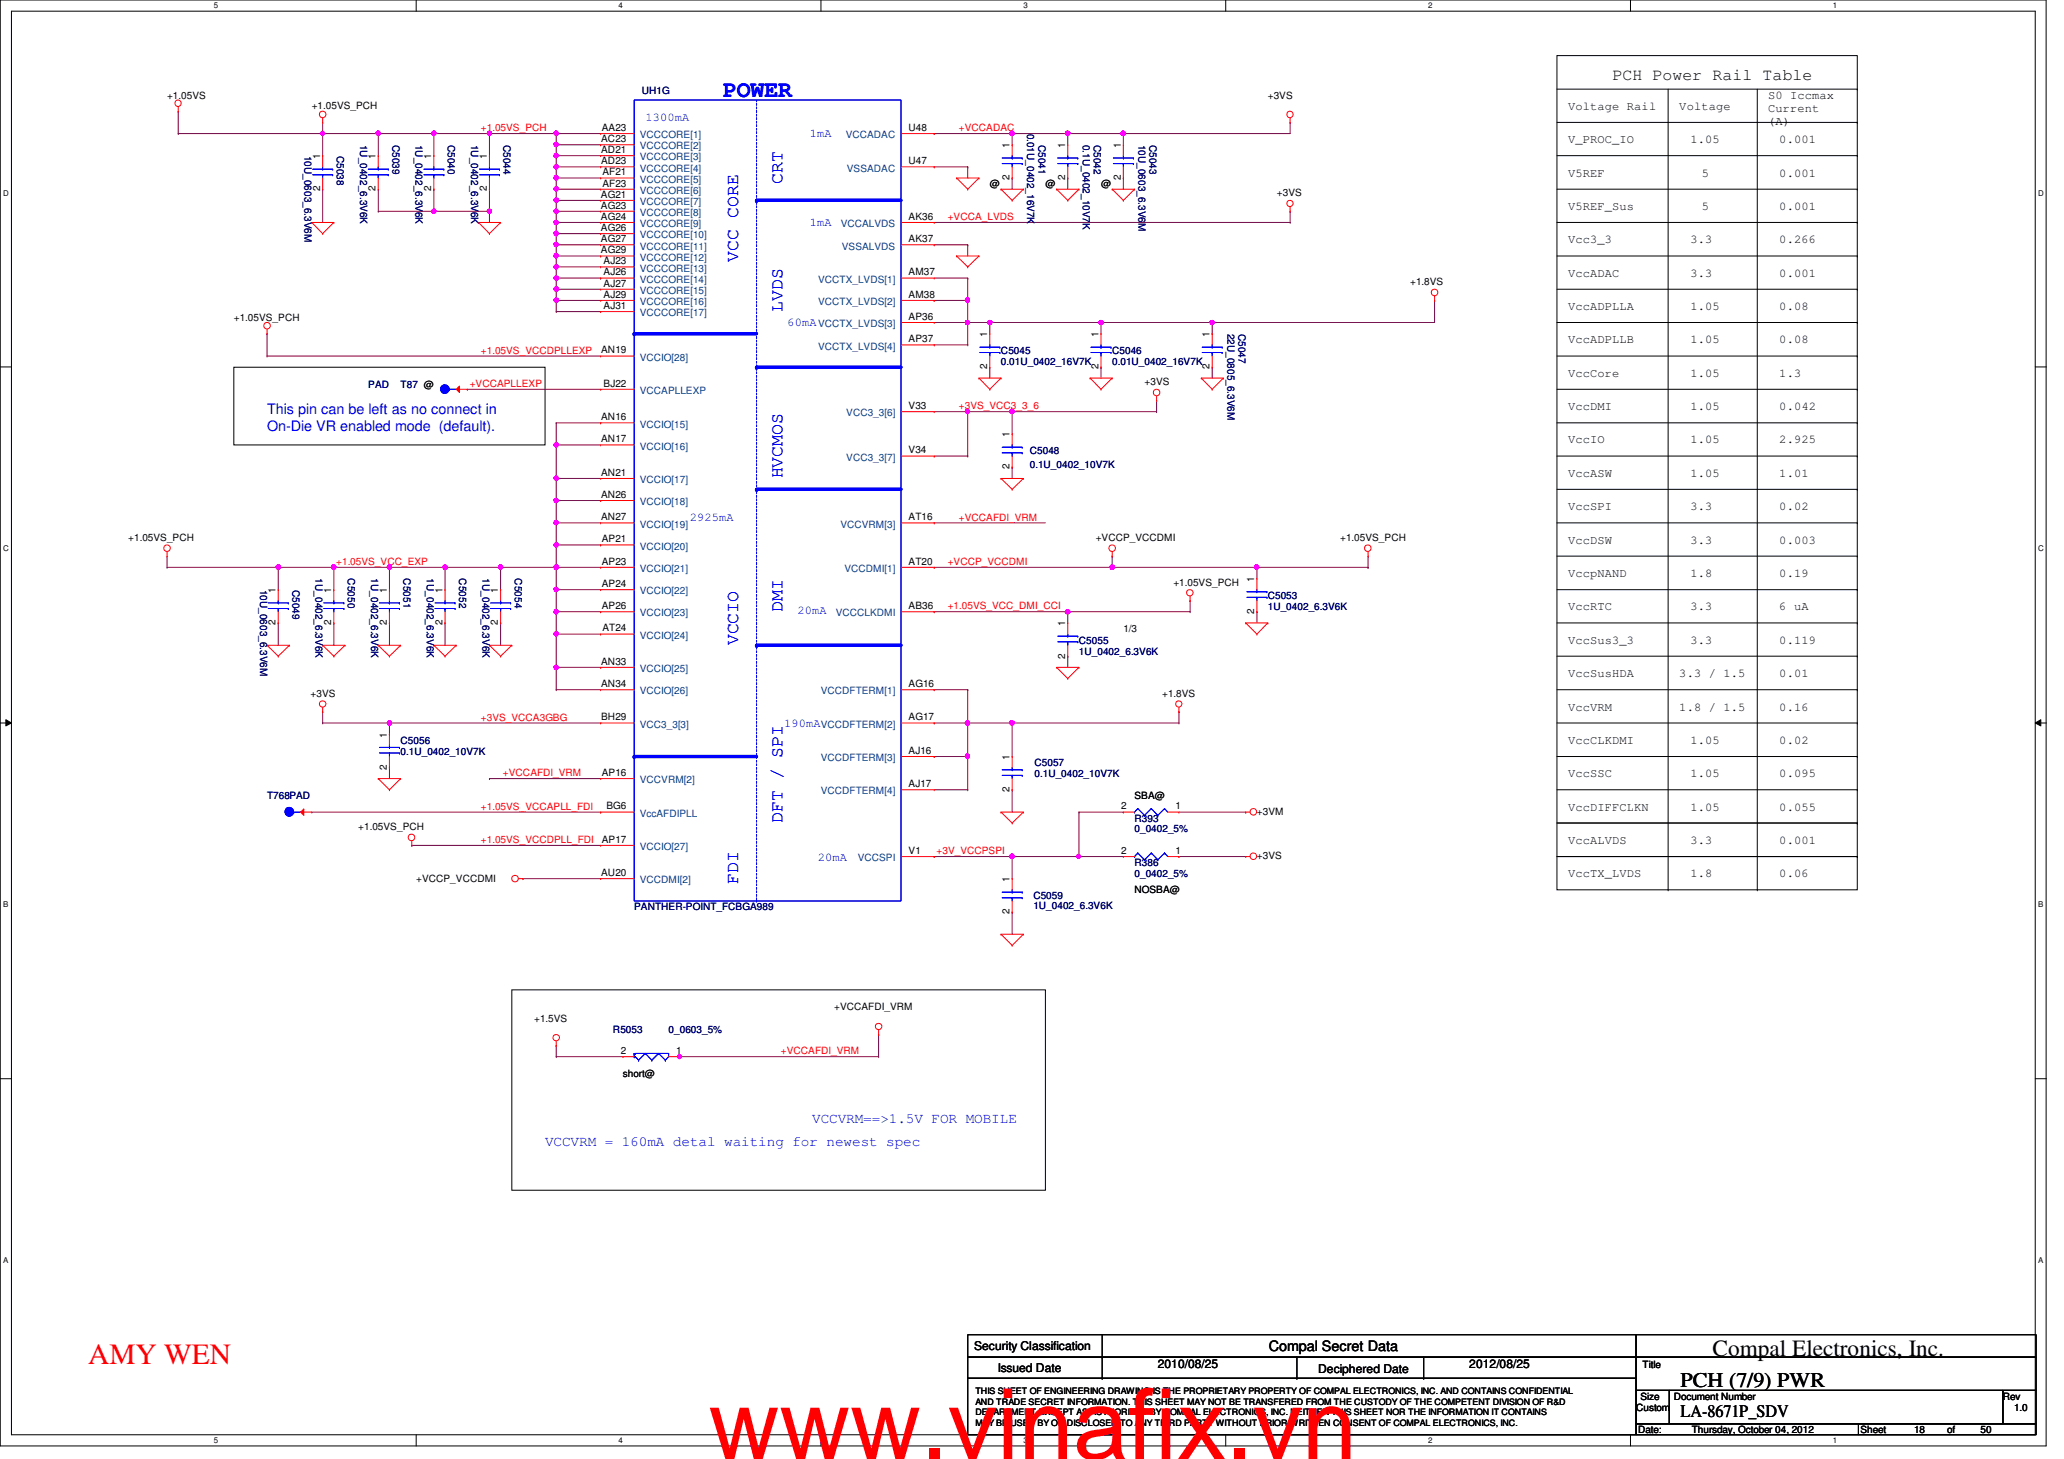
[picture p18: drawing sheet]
<svg xmlns="http://www.w3.org/2000/svg" width="297mm" height="210mm" viewBox="0 0 297 210" stroke-linecap="round" stroke-linejoin="round" font-family="sans-serif">
<defs><g id="words">
<text font-size="14.1" fill="#f00" x="102" y="209.9">www.vinafix.vn</text>
<text font-size="4.2" fill="#f00" x="12.7" y="196.3">AMY WEN</text>
<text font-size="3.3" fill="#00f" x="104.1" y="14">POWER</text>
<text font-size="3.3" x="246.5" y="195">Compal Electronics, Inc.</text>
<text font-size="3" x="241.8" y="199.6">PCH (7/9) PWR</text>
<g font-size="2.5" fill="#00f">
<text x="112.6" y="26.4" transform="rotate(-90 112.6 26.4)">CRT</text>
<text x="106.2" y="37.6" transform="rotate(-90 106.2 37.6)">VCC CORE</text>
<text x="112.6" y="44.8" transform="rotate(-90 112.6 44.8)">LVDS</text>
<text x="112.6" y="68.8" transform="rotate(-90 112.6 68.8)">HVCMOS</text>
<text x="112.6" y="88" transform="rotate(-90 112.6 88)">DMI</text>
<text x="106.2" y="92.8" transform="rotate(-90 106.2 92.8)">VCCIO</text>
<text x="112.6" y="118.4" transform="rotate(-90 112.6 118.4)">DFT / SPI</text>
<text x="106.2" y="127.2" transform="rotate(-90 106.2 127.2)">FDI</text>
</g>
<text font-size="2.5" x="241.8" y="203.9">LA-8671P_SDV</text>
<text font-size="2.4" x="232.1" y="11.5">PCH Power Rail Table</text>
<g font-size="2.1" fill="#00f">
<text x="38.4" y="59.5">This pin can be left as no connect in</text>
<text x="38.4" y="62">On-Die VR enabled mode (default).</text>
<text x="116.9" y="161.6">VCCVRM==&gt;1.5V FOR MOBILE</text>
<text x="78.4" y="164.8">VCCVRM = 160mA detal waiting for newest spec</text>
</g>
<text font-size="2.1" x="182.6" y="194.4">Compal Secret Data</text>
<g font-size="1.7" fill="#00f">
<text x="92.9" y="17.4">1300mA</text>
<text x="116.5" y="19.6">1mA</text>
<text x="116.5" y="32.5">1mA</text>
<text x="113.3" y="46.9">60mA</text>
<text x="99.3" y="75">2925mA</text>
<text x="114.8" y="88.3">20mA</text>
<text x="112.9" y="104.6">190mA</text>
<text x="117.7" y="123.8">20mA</text>
</g>
<g font-size="1.7">
<text x="225.7" y="15.8">Voltage Rail</text>
<text x="241.7" y="15.8">Voltage</text>
<text x="254.5" y="14.2">S0 Iccmax</text>
<text x="254.5" y="16.1">Current</text>
<text x="254.5" y="17.9">(A)</text>
<text x="225.7" y="20.6">V_PROC_IO</text>
<text x="243.3" y="20.6">1.05</text>
<text x="256.1" y="20.6">0.001</text>
<text x="225.7" y="25.4">V5REF</text>
<text x="244.9" y="25.4">5</text>
<text x="256.1" y="25.4">0.001</text>
<text x="225.7" y="30.2">V5REF_Sus</text>
<text x="225.7" y="35">Vcc3_3</text>
<text x="243.3" y="35">3.3</text>
<text x="244.9" y="30.2">5</text>
<text x="256.1" y="30.2">0.001</text>
<text x="256.1" y="35">0.266</text>
<text x="225.7" y="39.8">VccADAC</text>
<text x="243.3" y="39.8">3.3</text>
<text x="256.1" y="39.8">0.001</text>
<text x="225.7" y="44.6">VccADPLLA</text>
<text x="243.3" y="44.6">1.05</text>
<text x="256.1" y="44.6">0.08</text>
<text x="225.7" y="49.4">VccADPLLB</text>
<text x="243.3" y="49.4">1.05</text>
<text x="256.1" y="49.4">0.08</text>
<text x="225.7" y="54.2">VccCore</text>
<text x="225.7" y="59">VccDMI</text>
<text x="243.3" y="59">1.05</text>
<text x="243.3" y="54.2">1.05</text>
<text x="256.1" y="54.2">1.3</text>
<text x="256.1" y="59">0.042</text>
<text x="225.7" y="63.8">VccIO</text>
<text x="243.3" y="63.8">1.05</text>
<text x="256.1" y="63.8">2.925</text>
<text x="225.7" y="68.6">VccASW</text>
<text x="243.3" y="68.6">1.05</text>
<text x="256.1" y="68.6">1.01</text>
<text x="225.7" y="73.4">VccSPI</text>
<text x="243.3" y="73.4">3.3</text>
<text x="256.1" y="73.4">0.02</text>
<text x="225.7" y="78.2">VccDSW</text>
<text x="225.7" y="83">VccpNAND</text>
<text x="243.3" y="78.2">3.3</text>
<text x="243.3" y="83">1.8</text>
<text x="256.1" y="83">0.19</text>
<text x="256.1" y="78.2">0.003</text>
<text x="225.7" y="87.8">VccRTC</text>
<text x="243.3" y="87.8">3.3</text>
<text x="256.1" y="87.8">6 uA</text>
<text x="225.7" y="92.6">VccSus3_3</text>
<text x="243.3" y="92.6">3.3</text>
<text x="256.1" y="92.6">0.119</text>
<text x="225.7" y="97.4">VccSusHDA</text>
<text x="241.7" y="97.4">3.3 / 1.5</text>
<text x="256.1" y="97.4">0.01</text>
<text x="225.7" y="102.2">VccVRM</text>
<text x="225.7" y="107">VccCLKDMI</text>
<text x="241.7" y="102.2">1.8 / 1.5</text>
<text x="243.3" y="107">1.05</text>
<text x="256.1" y="107">0.02</text>
<text x="256.1" y="102.2">0.16</text>
<text x="225.7" y="111.8">VccSSC</text>
<text x="243.3" y="111.8">1.05</text>
<text x="256.1" y="111.8">0.095</text>
<text x="225.7" y="116.6">VccDIFFCLKN</text>
<text x="243.3" y="116.6">1.05</text>
<text x="256.1" y="116.6">0.055</text>
<text x="225.7" y="121.4">VccALVDS</text>
<text x="243.3" y="121.4">3.3</text>
<text x="256.1" y="121.4">0.001</text>
<text x="225.7" y="126.2">VccTX_LVDS</text>
<text x="243.3" y="126.2">1.8</text>
<text x="256.1" y="126.2">0.06</text>
<text x="140.2" y="194.3">Security Classification</text>
<text x="143.6" y="197.3">Issued Date</text>
<text x="166.6" y="196.8">2010/08/25</text>
<text x="189.7" y="197.5">Deciphered Date</text>
<text x="211.5" y="196.8">2012/08/25</text>
</g>
<g font-size="1.4">
<text x="24" y="14.2">+1.05VS</text>
<text x="44.9" y="15.7">+1.05VS_PCH</text>
<text x="182.5" y="14.2">+3VS</text>
<text x="46.1" y="22.9" transform="rotate(-90 46.1 22.9)">1</text>
<text x="54.1" y="22.9" transform="rotate(-90 54.1 22.9)">1</text>
<text x="62.1" y="22.9" transform="rotate(-90 62.1 22.9)">1</text>
<text x="70.1" y="22.9" transform="rotate(-90 70.1 22.9)">1</text>
<text x="86.5" y="20.4">AC23</text>
<text x="86.5" y="22">AD21</text>
<text x="86.5" y="23.6">AD23</text>
<text x="86.6" y="18.8">AA23</text>
<text x="130.8" y="18.8">U48</text>
<text x="130.8" y="23.6">U47</text>
<text x="145.3" y="21.3" transform="rotate(-90 145.3 21.3)">1</text>
<text x="153.3" y="21.3" transform="rotate(-90 153.3 21.3)">1</text>
<text x="161.3" y="21.3" transform="rotate(-90 161.3 21.3)">1</text>
<text x="46.1" y="27.5" transform="rotate(-90 46.1 27.5)">2</text>
<text x="54.1" y="27.5" transform="rotate(-90 54.1 27.5)">2</text>
<text x="62.1" y="27.5" transform="rotate(-90 62.1 27.5)">2</text>
<text x="70.1" y="27.5" transform="rotate(-90 70.1 27.5)">2</text>
<text x="86.5" y="28.4">AG21</text>
<text x="86.7" y="25.2">AF21</text>
<text x="86.7" y="26.8">AF23</text>
<text x="142.4" y="27">@</text>
<text x="145.3" y="25.9" transform="rotate(-90 145.3 25.9)">2</text>
<text x="150.4" y="27">@</text>
<text x="153.3" y="25.9" transform="rotate(-90 153.3 25.9)">2</text>
<text x="158.5" y="27">@</text>
<text x="161.3" y="25.9" transform="rotate(-90 161.3 25.9)">2</text>
<text x="183.8" y="28.2">+3VS</text>
<text x="86.5" y="30">AG23</text>
<text x="86.5" y="31.6">AG24</text>
<text x="86.5" y="33.2">AG26</text>
<text x="86.5" y="34.8">AG27</text>
<text x="130.8" y="31.6">AK36</text>
<text x="130.8" y="34.8">AK37</text>
<text x="86.5" y="36.4">AG29</text>
<text x="86.9" y="38">AJ23</text>
<text x="86.9" y="39.6">AJ26</text>
<text x="86.9" y="41.2">AJ27</text>
<text x="130.8" y="39.6">AM37</text>
<text x="202.9" y="41.1">+1.8VS</text>
<text x="33.7" y="46.2">+1.05VS_PCH</text>
<text x="86.9" y="42.8">AJ29</text>
<text x="86.9" y="44.4">AJ31</text>
<text x="130.8" y="42.8">AM38</text>
<text x="130.8" y="46">AP36</text>
<text x="86.5" y="50.8">AN19</text>
<text x="130.8" y="49.2">AP37</text>
<text x="142.1" y="53.1" transform="rotate(-90 142.1 53.1)">2</text>
<text x="142.1" y="48.5" transform="rotate(-90 142.1 48.5)">1</text>
<text x="158.1" y="53.1" transform="rotate(-90 158.1 53.1)">2</text>
<text x="158.1" y="48.5" transform="rotate(-90 158.1 48.5)">1</text>
<text x="174.1" y="53.1" transform="rotate(-90 174.1 53.1)">2</text>
<text x="174.1" y="48.5" transform="rotate(-90 174.1 48.5)">1</text>
<text x="86.9" y="55.6">BJ22</text>
<text x="130.8" y="58.8">V33</text>
<text x="164.7" y="55.5">+3VS</text>
<text x="86.5" y="60.5">AN16</text>
<text x="86.5" y="63.6">AN17</text>
<text x="130.8" y="65.2">V34</text>
<text x="145.3" y="62.9" transform="rotate(-90 145.3 62.9)">1</text>
<text x="86.5" y="68.5">AN21</text>
<text x="86.5" y="71.6">AN26</text>
<text x="145.3" y="67.5" transform="rotate(-90 145.3 67.5)">2</text>
<text x="18.5" y="77.9">+1.05VS_PCH</text>
<text x="86.5" y="74.8">AN27</text>
<text x="130.8" y="74.8">AT16</text>
<text x="157.7" y="77.9">+VCCP_VCCDMI</text>
<text x="192.9" y="77.9">+1.05VS_PCH</text>
<text x="86.6" y="78">AP21</text>
<text x="86.6" y="81.2">AP23</text>
<text x="130.8" y="81.2">AT20</text>
<text x="180.5" y="83.7" transform="rotate(-90 180.5 83.7)">1</text>
<text x="39.7" y="89.9" transform="rotate(-90 39.7 89.9)">2</text>
<text x="39.7" y="85.3" transform="rotate(-90 39.7 85.3)">1</text>
<text x="47.7" y="89.9" transform="rotate(-90 47.7 89.9)">2</text>
<text x="47.7" y="85.3" transform="rotate(-90 47.7 85.3)">1</text>
<text x="55.7" y="89.9" transform="rotate(-90 55.7 89.9)">2</text>
<text x="55.7" y="85.3" transform="rotate(-90 55.7 85.3)">1</text>
<text x="63.7" y="89.9" transform="rotate(-90 63.7 89.9)">2</text>
<text x="63.7" y="85.3" transform="rotate(-90 63.7 85.3)">1</text>
<text x="71.7" y="89.9" transform="rotate(-90 71.7 89.9)">2</text>
<text x="71.7" y="85.3" transform="rotate(-90 71.7 85.3)">1</text>
<text x="86.6" y="87.6">AP26</text>
<text x="86.6" y="84.5">AP24</text>
<text x="130.8" y="87.6">AB36</text>
<text x="168.9" y="84.2">+1.05VS_PCH</text>
<text x="180.5" y="88.3" transform="rotate(-90 180.5 88.3)">2</text>
<text x="86.5" y="95.6">AN33</text>
<text x="86.7" y="90.8">AT24</text>
<text x="153.3" y="94.7" transform="rotate(-90 153.3 94.7)">2</text>
<text x="153.3" y="90.1" transform="rotate(-90 153.3 90.1)">1</text>
<text x="161.7" y="91">1/3</text>
<text x="44.7" y="100.2">+3VS</text>
<text x="86.5" y="98.8">AN34</text>
<text x="130.8" y="98.8">AG16</text>
<text x="167.3" y="100.2">+1.8VS</text>
<text x="55.7" y="106.1" transform="rotate(-90 55.7 106.1)">1</text>
<text x="86.5" y="103.6">BH29</text>
<text x="130.8" y="103.6">AG17</text>
<text x="55.7" y="110.7" transform="rotate(-90 55.7 110.7)">2</text>
<text x="86.6" y="111.6">AP16</text>
<text x="130.8" y="113.2">AJ17</text>
<text x="130.8" y="108.5">AJ16</text>
<text x="145.3" y="113.9" transform="rotate(-90 145.3 113.9)">2</text>
<text x="145.3" y="109.3" transform="rotate(-90 145.3 109.3)">1</text>
<text x="51.6" y="119.5">+1.05VS_PCH</text>
<text x="87.3" y="116.5">BG6</text>
<text x="161.4" y="116.5">2</text>
<text x="163.3" y="115">SBA@</text>
<text x="169.2" y="116.5">1</text>
<text x="180.9" y="117.2">+3VM</text>
<text x="86.6" y="121.2">AP17</text>
<text x="130.8" y="122.9">V1</text>
<text x="161.4" y="122.9">2</text>
<text x="169.2" y="122.9">1</text>
<text x="180.9" y="123.6">+3VS</text>
<text x="59.9" y="126.8">+VCCP_VCCDMI</text>
<text x="86.5" y="126">AU20</text>
<text x="145.3" y="131.5" transform="rotate(-90 145.3 131.5)">2</text>
<text x="145.3" y="126.9" transform="rotate(-90 145.3 126.9)">1</text>
<text x="163.3" y="128.4">NOSBA@</text>
<text x="76.9" y="147">+1.5VS</text>
<text x="120.1" y="145.4">+VCCAFDI_VRM</text>
<text x="89.4" y="151.6">2</text>
<text x="89.7" y="155">short@</text>
<text x="97.3" y="151.6">1</text>
<text x="236.4" y="196.8">Title</text>
<text x="235.5" y="203">Custom</text>
<text x="236.1" y="201.4">Size</text>
<text x="240.9" y="201.4">Document Number</text>
<text x="288.2" y="201.4">Rev</text>
<text x="289.9" y="203">1.0</text>
<text x="235.8" y="206.2">Date:</text>
<text x="243.5" y="206.2">Thursday, October 04, 2012</text>
<text x="267.8" y="206.2">Sheet</text>
<text x="275.5" y="206.2">18</text>
<text x="280.2" y="206.2">of</text>
<text x="285" y="206.2">50</text>
</g>
<g font-size="1.4" fill="#000080">
<text x="92.4" y="13.5">UH1G</text>
<text x="43.8" y="22.4" transform="rotate(90 43.8 22.4)">10U_0603_6.3V6M</text>
<text x="48.5" y="22.4" transform="rotate(90 48.5 22.4)">C5038</text>
<text x="51.8" y="20.8" transform="rotate(90 51.8 20.8)">1U_0402_6.3V6K</text>
<text x="56.5" y="20.8" transform="rotate(90 56.5 20.8)">C5039</text>
<text x="59.8" y="20.8" transform="rotate(90 59.8 20.8)">1U_0402_6.3V6K</text>
<text x="64.5" y="20.8" transform="rotate(90 64.5 20.8)">C5040</text>
<text x="67.8" y="20.8" transform="rotate(90 67.8 20.8)">1U_0402_6.3V6K</text>
<text x="72.5" y="20.8" transform="rotate(90 72.5 20.8)">C5044</text>
<text x="147.8" y="19.2" transform="rotate(90 147.8 19.2)">0.01U_0402_16V7K</text>
<text x="149.4" y="20.8" transform="rotate(90 149.4 20.8)">C5041</text>
<text x="155.8" y="20.8" transform="rotate(90 155.8 20.8)">0.1U_0402_10V7K</text>
<text x="157.4" y="20.8" transform="rotate(90 157.4 20.8)">C5042</text>
<text x="163.8" y="20.8" transform="rotate(90 163.8 20.8)">10U_0603_6.3V6M</text>
<text x="165.4" y="20.8" transform="rotate(90 165.4 20.8)">C5043</text>
<text x="144.1" y="51">C5045</text>
<text x="144.1" y="52.6">0.01U_0402_16V7K</text>
<text x="160.1" y="51">C5046</text>
<text x="160.1" y="52.6">0.01U_0402_16V7K</text>
<text x="176.7" y="48" transform="rotate(90 176.7 48)">22U_0805_6.3V6M</text>
<text x="178.2" y="48" transform="rotate(90 178.2 48)">C5047</text>
<text x="53" y="55.8">PAD</text>
<text x="57.7" y="55.8">T87 @</text>
<text x="148.2" y="65.4">C5048</text>
<text x="148.2" y="67.3">0.1U_0402_10V7K</text>
<text x="45.4" y="83.2" transform="rotate(90 45.4 83.2)">1U_0402_6.3V6K</text>
<text x="50.1" y="83.2" transform="rotate(90 50.1 83.2)">C5050</text>
<text x="53.4" y="83.2" transform="rotate(90 53.4 83.2)">1U_0402_6.3V6K</text>
<text x="58.1" y="83.2" transform="rotate(90 58.1 83.2)">C5051</text>
<text x="61.4" y="83.2" transform="rotate(90 61.4 83.2)">1U_0402_6.3V6K</text>
<text x="66.1" y="83.2" transform="rotate(90 66.1 83.2)">C5052</text>
<text x="69.4" y="83.2" transform="rotate(90 69.4 83.2)">1U_0402_6.3V6K</text>
<text x="74.1" y="83.2" transform="rotate(90 74.1 83.2)">C5054</text>
<text x="37.4" y="84.8" transform="rotate(90 37.4 84.8)">10U_0603_6.3V6M</text>
<text x="42.1" y="84.8" transform="rotate(90 42.1 84.8)">C5049</text>
<text x="182.5" y="86.2">C5053</text>
<text x="182.5" y="87.8">1U_0402_6.3V6K</text>
<text x="155.3" y="92.6">C5055</text>
<text x="155.3" y="94.2">1U_0402_6.3V6K</text>
<text x="57.7" y="107">C5056</text>
<text x="57.7" y="108.6">0.1U_0402_10V7K</text>
<text x="148.9" y="110.2">C5057</text>
<text x="148.9" y="111.8">0.1U_0402_10V7K</text>
<text x="38.4" y="115">T768PAD</text>
<text x="163.3" y="118.2">R393</text>
<text x="163.3" y="119.8">0_0402_5%</text>
<text x="163.3" y="124.6">R386</text>
<text x="91.3" y="131">PANTHER-POINT_FCBGA989</text>
<text x="148.7" y="129.4">C5059</text>
<text x="148.7" y="130.8">1U_0402_6.3V6K</text>
<text x="163.3" y="126.2">0_0402_5%</text>
<text x="88.2" y="148.6">R5053</text>
<text x="96.2" y="148.6">0_0603_5%</text>
</g>
<g font-size="1.4" fill="#f00">
<text x="69.2" y="18.9">+1.05VS_PCH</text>
<text x="138" y="18.9">+VCCADAC</text>
<text x="136.4" y="31.7">+VCCA_LVDS</text>
<text x="69.2" y="50.9">+1.05VS_VCCDPLLEXP</text>
<text x="67.6" y="55.7">+VCCAPLLEXP</text>
<text x="138" y="58.9">+3VS_VCC3_3_6</text>
<text x="138" y="74.9">+VCCAFDI_VRM</text>
<text x="48.4" y="81.3">+1.05VS_VCC_EXP</text>
<text x="136.4" y="81.3">+VCCP_VCCDMI</text>
<text x="136.4" y="87.7">+1.05VS_VCC_DMI_CCI</text>
<text x="69.2" y="103.7">+3VS_VCCA3GBG</text>
<text x="72.4" y="111.7">+VCCAFDI_VRM</text>
<text x="69.2" y="116.5">+1.05VS_VCCAPLL_FDI</text>
<text x="69.2" y="121.3">+1.05VS_VCCDPLL_FDI</text>
<text x="134.8" y="122.9">+3V_VCCPSPI</text>
<text x="112.4" y="151.7">+VCCAFDI_VRM</text>
</g>
<g font-size="1.4" fill="#004080">
<text x="92.1" y="19.9">VCCCORE[1]</text>
<text x="92.1" y="21.5">VCCCORE[2]</text>
<text x="92.1" y="23.1">VCCCORE[3]</text>
<text x="121.7" y="19.9">VCCADAC</text>
<text x="92.1" y="24.7">VCCCORE[4]</text>
<text x="92.1" y="26.3">VCCCORE[5]</text>
<text x="92.1" y="27.9">VCCCORE[6]</text>
<text x="92.1" y="29.5">VCCCORE[7]</text>
<text x="121.9" y="24.7">VSSADAC</text>
<text x="92.1" y="31.1">VCCCORE[8]</text>
<text x="92.1" y="32.7">VCCCORE[9]</text>
<text x="92.1" y="34.3">VCCCORE[10]</text>
<text x="92.1" y="35.9">VCCCORE[11]</text>
<text x="121" y="32.7">VCCALVDS</text>
<text x="121.2" y="35.9">VSSALVDS</text>
<text x="92.1" y="37.5">VCCCORE[12]</text>
<text x="92.1" y="39.1">VCCCORE[13]</text>
<text x="92.1" y="40.7">VCCCORE[14]</text>
<text x="117.7" y="40.7">VCCTX_LVDS[1]</text>
<text x="92.1" y="42.3">VCCCORE[15]</text>
<text x="92.1" y="43.9">VCCCORE[16]</text>
<text x="92.1" y="45.5">VCCCORE[17]</text>
<text x="117.7" y="43.9">VCCTX_LVDS[2]</text>
<text x="117.7" y="47.1">VCCTX_LVDS[3]</text>
<text x="92.1" y="51.9">VCCIO[28]</text>
<text x="117.7" y="50.3">VCCTX_LVDS[4]</text>
<text x="92.1" y="56.7">VCCAPLLEXP</text>
<text x="121.8" y="59.9">VCC3_3[6]</text>
<text x="92.1" y="61.5">VCCIO[15]</text>
<text x="92.1" y="64.7">VCCIO[16]</text>
<text x="92.1" y="69.5">VCCIO[17]</text>
<text x="121.8" y="66.3">VCC3_3[7]</text>
<text x="92.1" y="72.7">VCCIO[18]</text>
<text x="92.1" y="75.9">VCCIO[19]</text>
<text x="120.9" y="75.9">VCCVRM[3]</text>
<text x="92.1" y="79.1">VCCIO[20]</text>
<text x="92.1" y="82.3">VCCIO[21]</text>
<text x="121.5" y="82.3">VCCDMI[1]</text>
<text x="92.1" y="88.7">VCCIO[23]</text>
<text x="92.1" y="85.5">VCCIO[22]</text>
<text x="120.3" y="88.7">VCCCLKDMI</text>
<text x="92.1" y="91.9">VCCIO[24]</text>
<text x="92.1" y="96.7">VCCIO[25]</text>
<text x="92.1" y="99.9">VCCIO[26]</text>
<text x="118.1" y="99.9">VCCDFTERM[1]</text>
<text x="92.1" y="104.7">VCC3_3[3]</text>
<text x="118.1" y="104.7">VCCDFTERM[2]</text>
<text x="92.1" y="112.7">VCCVRM[2]</text>
<text x="118.1" y="109.5">VCCDFTERM[3]</text>
<text x="92.1" y="117.5">VccAFDIPLL</text>
<text x="118.1" y="114.3">VCCDFTERM[4]</text>
<text x="92.1" y="122.3">VCCIO[27]</text>
<text x="123.4" y="123.9">VCCSPI</text>
<text x="92.1" y="127.1">VCCDMI[2]</text>
</g>
<g font-size="1.3">
<text x="140.4" y="200.6">THIS SHEET OF ENGINEERING DRAWING IS THE PROPRIETARY PROPERTY OF COMPAL ELECTRONICS, INC. AND CONTAINS CONFIDENTIAL</text>
<text x="140.4" y="202.1">AND TRADE SECRET INFORMATION. THIS SHEET MAY NOT BE TRANSFERED FROM THE CUSTODY OF THE COMPETENT DIVISION OF R&amp;D</text>
<text x="140.4" y="203.6">DEPARTMENT EXCEPT AS AUTHORIZED BY COMPAL ELECTRONICS, INC. NEITHER THIS SHEET NOR THE INFORMATION IT CONTAINS</text>
<text x="140.4" y="205.1">MAY BE USED BY OR DISCLOSED TO ANY THIRD PARTY WITHOUT PRIOR WRITTEN CONSENT OF COMPAL ELECTRONICS, INC.</text>
</g>
<g font-size="1.1">
<text x="30.8" y="1.1">5</text>
<text x="89" y="1.1">4</text>
<text x="147.3" y="1.1">3</text>
<text x="205.5" y="1.1">2</text>
<text x="263.8" y="1.1">1</text>
<text x=".5" y="28.2">D</text>
<text x="293.3" y="28.2">D</text>
<text x=".5" y="79.3">C</text>
<text x="293.3" y="79.3">C</text>
<text x=".5" y="130.6">B</text>
<text x="293.3" y="130.6">B</text>
<text x=".5" y="181.7">A</text>
<text x="293.3" y="181.7">A</text>
<text x="30.8" y="207.6">5</text>
<text x="89" y="207.6">4</text>
<text x="147.3" y="207.6">3</text>
<text x="205.5" y="207.6">2</text>
<text x="263.8" y="207.6">1</text>
</g>
</g></defs>
<path d="M0 0h294.5v208h-294.5zM1.6 1.6h291.3v204.8h-291.3z" fill="none" stroke="#000" stroke-width=".14"/>
<g fill="#fff">
<path d="M30.8 .2h.6v1.2h-.6z"/>
<path d="M30.8 206.6h.6v1.2h-.6z"/>
</g>
<path d="M59.9 0v1.6M59.9 206.4v1.6" fill="none" stroke="#000" stroke-width=".14"/>
<g fill="#fff">
<path d="M89 .2h.6v1.2h-.6z"/>
<path d="M89 206.6h.6v1.2h-.6z"/>
</g>
<path d="M118.1 0v1.6M118.1 206.4v1.6" fill="none" stroke="#000" stroke-width=".14"/>
<g fill="#fff">
<path d="M147.3 .2h.6v1.2h-.6z"/>
<path d="M147.3 206.6h.6v1.2h-.6z"/>
</g>
<path d="M176.4 0v1.6M176.4 206.4v1.6" fill="none" stroke="#000" stroke-width=".14"/>
<g fill="#fff">
<path d="M205.5 .2h.6v1.2h-.6z"/>
<path d="M205.5 206.6h.6v1.2h-.6z"/>
</g>
<path d="M234.6 0v1.6M234.6 206.4v1.6" fill="none" stroke="#000" stroke-width=".14"/>
<g fill="#fff">
<path d="M263.8 .2h.6v1.2h-.6z"/>
<path d="M263.8 206.6h.6v1.2h-.6z"/>
<path d="M.5 27.2h.7v1.2h-.7z"/>
<path d="M293.3 27.2h.8v1.2h-.8z"/>
<path d="M.5 78.4h.7v1.1h-.7z"/>
<path d="M293.3 78.4h.8v1.1h-.8z"/>
</g>
<path d="M0 52.8h1.6M292.9 52.8h1.6" fill="none" stroke="#000" stroke-width=".14"/>
<g fill="#fff">
<path d="M.5 129.6h.7v1.2h-.7z"/>
<path d="M293.3 129.6h.7v1.2h-.7z"/>
</g>
<path d="M0 104h1.6M.8 103.5l.8 .5-.8 .4zM292.9 104l.8-.5v.9zM292.9 104h1.6" fill="none" stroke="#000" stroke-width=".14"/>
<path d="M.8 103.5l.8 .5-.8 .4zM292.9 104l.8-.5v.9z" fill="#000"/>
<g fill="#fff">
<path d="M.5 180.8h.7v1.1h-.7z"/>
<path d="M293.3 180.8h.7v1.1h-.7z"/>
</g>
<g fill="none" stroke="#000" stroke-width=".14">
<path d="M224.1 8h43.2v120h-43.2zM224.1 17.6h43.2M224.1 12.8h43.2M240.1 12.8v115.2M252.9 12.8v115.2M267.3 17.6h.1M267.3 12.8h.1M224.1 22.4h43.2M224.1 32h43.2M224.1 27.2h43.2M224.1 36.8h43.2M267.3 22.4h.1"/>
<path d="M267.3 32h.1M267.3 27.2h.1M267.3 36.8h.1M33.7 52.8h44.7v11.2h-44.7zM224.1 41.6h43.2M224.1 51.2h43.2M224.1 46.4h43.2M224.1 56h43.2M267.3 41.6h.1M267.3 51.2h.1M267.3 46.4h.1M267.3 56h.1"/>
<path d="M224.1 60.8h43.2M224.1 65.6h43.2M224.1 70.4h43.2M224.1 75.2h43.2M267.3 60.8h.1M267.3 65.6h.1M267.3 70.4h.1M267.3 75.2h.1M224.1 80h43.2M224.1 84.8h43.2M224.1 89.6h43.2M224.1 94.4h43.2"/>
<path d="M224.1 99.2h43.2M267.3 80h.1M267.3 84.8h.1M267.3 89.6h.1M267.3 94.4h.1M267.3 99.2h.1M224.1 104h43.2M224.1 108.8h43.2M224.1 118.4h43.2M224.1 113.6h43.2M267.3 104h.1M267.3 108.8h.1"/>
<path d="M267.3 118.4h.1M267.3 113.6h.1M224.1 123.2h43.2M240.1 128h.1M252.9 128h.1M267.3 123.2h.1M0 155.2h1.6M73.7 142.4h76.7v28.8h-76.7zM292.9 155.2h1.6"/>
</g>
<path d="M80 41.6h.1M80 41.6h6.4" fill="none" stroke="#800040" stroke-width=".14"/>
<circle cx="80" cy="41.6" r=".31" fill="#f0f"/>
<circle cx="80" cy="41.6" r=".31" fill="none" stroke="#f0f" stroke-width=".14"/>
<path d="M80 40h.1M80 40v1.6" fill="none" stroke="#800040" stroke-width=".14"/>
<circle cx="80" cy="41.6" r=".31" fill="#f0f"/>
<circle cx="80" cy="41.6" r=".31" fill="none" stroke="#f0f" stroke-width=".14"/>
<circle cx="80" cy="40" r=".3" fill="#f0f"/>
<circle cx="80" cy="40" r=".3" fill="none" stroke="#f0f" stroke-width=".14"/>
<path d="M80 40h6.4M86.4 40h.1" fill="none" stroke="#800040" stroke-width=".14"/>
<circle cx="80" cy="40" r=".3" fill="#f0f"/>
<circle cx="80" cy="40" r=".3" fill="none" stroke="#f0f" stroke-width=".14"/>
<path d="M62.4 19.2h.1M62.4 19.2v3.2" fill="none" stroke="#800040" stroke-width=".14"/>
<circle cx="62.4" cy="19.2" r=".3" fill="#f0f"/>
<circle cx="62.4" cy="19.2" r=".3" fill="none" stroke="#f0f" stroke-width=".14"/>
<path d="M54.4 19.2h.1M54.4 19.2h8" fill="none" stroke="#800040" stroke-width=".14"/>
<circle cx="62.4" cy="19.2" r=".3" fill="#f0f"/>
<circle cx="62.4" cy="19.2" r=".3" fill="none" stroke="#f0f" stroke-width=".14"/>
<circle cx="54.4" cy="19.2" r=".3" fill="#f0f"/>
<circle cx="54.4" cy="19.2" r=".3" fill="none" stroke="#f0f" stroke-width=".14"/>
<path d="M46.4 19.2h.1M46.4 19.2h8" fill="none" stroke="#800040" stroke-width=".14"/>
<circle cx="54.4" cy="19.2" r=".3" fill="#f0f"/>
<circle cx="54.4" cy="19.2" r=".3" fill="none" stroke="#f0f" stroke-width=".14"/>
<circle cx="46.4" cy="19.2" r=".3" fill="#f0f"/>
<circle cx="46.4" cy="19.2" r=".3" fill="none" stroke="#f0f" stroke-width=".14"/>
<path d="M25.7 16h.1M25.7 16v3.2M80 19.2h.1M80 19.2h6.4" fill="none" stroke="#800040" stroke-width=".14"/>
<circle cx="80" cy="19.2" r=".3" fill="#f0f"/>
<circle cx="80" cy="19.2" r=".3" fill="none" stroke="#f0f" stroke-width=".14"/>
<path d="M80 19.2v1.6M80 20.8h.1" fill="none" stroke="#800040" stroke-width=".14"/>
<circle cx="80" cy="19.2" r=".3" fill="#f0f"/>
<circle cx="80" cy="19.2" r=".3" fill="none" stroke="#f0f" stroke-width=".14"/>
<circle cx="80" cy="20.8" r=".3" fill="#f0f"/>
<circle cx="80" cy="20.8" r=".3" fill="none" stroke="#f0f" stroke-width=".14"/>
<path d="M80 20.8h6.4M86.4 20.8h.1" fill="none" stroke="#800040" stroke-width=".14"/>
<circle cx="80" cy="20.8" r=".3" fill="#f0f"/>
<circle cx="80" cy="20.8" r=".3" fill="none" stroke="#f0f" stroke-width=".14"/>
<path d="M80 38.4h.1M80 38.4h6.4" fill="none" stroke="#800040" stroke-width=".14"/>
<circle cx="80" cy="38.4" r=".3" fill="#f0f"/>
<circle cx="80" cy="38.4" r=".3" fill="none" stroke="#f0f" stroke-width=".14"/>
<path d="M80 36.8h.1M80 36.8v1.6" fill="none" stroke="#800040" stroke-width=".14"/>
<circle cx="80" cy="38.4" r=".3" fill="#f0f"/>
<circle cx="80" cy="38.4" r=".3" fill="none" stroke="#f0f" stroke-width=".14"/>
<circle cx="80" cy="36.8" r=".3" fill="#f0f"/>
<circle cx="80" cy="36.8" r=".3" fill="none" stroke="#f0f" stroke-width=".14"/>
<path d="M80 36.8h6.4M86.4 36.8h.1" fill="none" stroke="#800040" stroke-width=".14"/>
<circle cx="80" cy="36.8" r=".3" fill="#f0f"/>
<circle cx="80" cy="36.8" r=".3" fill="none" stroke="#f0f" stroke-width=".14"/>
<path d="M80 35.2h.1M80 35.2h6.4" fill="none" stroke="#800040" stroke-width=".14"/>
<circle cx="80" cy="35.2" r=".3" fill="#f0f"/>
<circle cx="80" cy="35.2" r=".3" fill="none" stroke="#f0f" stroke-width=".14"/>
<path d="M80 36.8h.1M80 35.2v1.6" fill="none" stroke="#800040" stroke-width=".14"/>
<circle cx="80" cy="35.2" r=".3" fill="#f0f"/>
<circle cx="80" cy="35.2" r=".3" fill="none" stroke="#f0f" stroke-width=".14"/>
<circle cx="80" cy="36.8" r=".3" fill="#f0f"/>
<circle cx="80" cy="36.8" r=".3" fill="none" stroke="#f0f" stroke-width=".14"/>
<path d="M80 33.6h.1M80 33.6h6.4" fill="none" stroke="#800040" stroke-width=".14"/>
<circle cx="80" cy="33.6" r=".31" fill="#f0f"/>
<circle cx="80" cy="33.6" r=".31" fill="none" stroke="#f0f" stroke-width=".14"/>
<path d="M80 35.2h.1M80 33.6v1.6" fill="none" stroke="#800040" stroke-width=".14"/>
<circle cx="80" cy="33.6" r=".31" fill="#f0f"/>
<circle cx="80" cy="33.6" r=".31" fill="none" stroke="#f0f" stroke-width=".14"/>
<circle cx="80" cy="35.2" r=".3" fill="#f0f"/>
<circle cx="80" cy="35.2" r=".3" fill="none" stroke="#f0f" stroke-width=".14"/>
<path d="M80 32h.1M80 32h6.4" fill="none" stroke="#800040" stroke-width=".14"/>
<circle cx="80" cy="32" r=".3" fill="#f0f"/>
<circle cx="80" cy="32" r=".3" fill="none" stroke="#f0f" stroke-width=".14"/>
<path d="M80 33.6h.1M80 32v1.6" fill="none" stroke="#800040" stroke-width=".14"/>
<circle cx="80" cy="32" r=".3" fill="#f0f"/>
<circle cx="80" cy="32" r=".3" fill="none" stroke="#f0f" stroke-width=".14"/>
<circle cx="80" cy="33.6" r=".31" fill="#f0f"/>
<circle cx="80" cy="33.6" r=".31" fill="none" stroke="#f0f" stroke-width=".14"/>
<path d="M80 30.4h.1M80 30.4h6.4" fill="none" stroke="#800040" stroke-width=".14"/>
<circle cx="80" cy="30.4" r=".3" fill="#f0f"/>
<circle cx="80" cy="30.4" r=".3" fill="none" stroke="#f0f" stroke-width=".14"/>
<path d="M80 32h.1M80 30.4v1.6" fill="none" stroke="#800040" stroke-width=".14"/>
<circle cx="80" cy="30.4" r=".3" fill="#f0f"/>
<circle cx="80" cy="30.4" r=".3" fill="none" stroke="#f0f" stroke-width=".14"/>
<circle cx="80" cy="32" r=".3" fill="#f0f"/>
<circle cx="80" cy="32" r=".3" fill="none" stroke="#f0f" stroke-width=".14"/>
<path d="M80 28.8h.1M80 28.8h6.4" fill="none" stroke="#800040" stroke-width=".14"/>
<circle cx="80" cy="28.8" r=".3" fill="#f0f"/>
<circle cx="80" cy="28.8" r=".3" fill="none" stroke="#f0f" stroke-width=".14"/>
<path d="M80 30.4h.1M80 28.8v1.6" fill="none" stroke="#800040" stroke-width=".14"/>
<circle cx="80" cy="28.8" r=".3" fill="#f0f"/>
<circle cx="80" cy="28.8" r=".3" fill="none" stroke="#f0f" stroke-width=".14"/>
<circle cx="80" cy="30.4" r=".3" fill="#f0f"/>
<circle cx="80" cy="30.4" r=".3" fill="none" stroke="#f0f" stroke-width=".14"/>
<path d="M46.4 19.2h.1M46.4 19.2v3.2M80 27.2h.1M80 27.2h6.4" fill="none" stroke="#800040" stroke-width=".14"/>
<circle cx="80" cy="27.2" r=".3" fill="#f0f"/>
<circle cx="80" cy="27.2" r=".3" fill="none" stroke="#f0f" stroke-width=".14"/>
<path d="M80 28.8h.1M80 27.2v1.6" fill="none" stroke="#800040" stroke-width=".14"/>
<circle cx="80" cy="27.2" r=".3" fill="#f0f"/>
<circle cx="80" cy="27.2" r=".3" fill="none" stroke="#f0f" stroke-width=".14"/>
<circle cx="80" cy="28.8" r=".3" fill="#f0f"/>
<circle cx="80" cy="28.8" r=".3" fill="none" stroke="#f0f" stroke-width=".14"/>
<path d="M80 25.6h.1M80 25.6h6.4M38.4 51.2h.1M38.4 48h.1M38.4 51.2h48M38.4 48v3.2" fill="none" stroke="#800040" stroke-width=".14"/>
<circle cx="80" cy="25.6" r=".31" fill="#f0f"/>
<circle cx="80" cy="25.6" r=".31" fill="none" stroke="#f0f" stroke-width=".14"/>
<path d="M80 27.2h.1M80 25.6v1.6" fill="none" stroke="#800040" stroke-width=".14"/>
<circle cx="80" cy="25.6" r=".31" fill="#f0f"/>
<circle cx="80" cy="25.6" r=".31" fill="none" stroke="#f0f" stroke-width=".14"/>
<circle cx="80" cy="27.2" r=".3" fill="#f0f"/>
<circle cx="80" cy="27.2" r=".3" fill="none" stroke="#f0f" stroke-width=".14"/>
<path d="M80 24h.1M80 24h6.4" fill="none" stroke="#800040" stroke-width=".14"/>
<circle cx="80" cy="24" r=".3" fill="#f0f"/>
<circle cx="80" cy="24" r=".3" fill="none" stroke="#f0f" stroke-width=".14"/>
<path d="M80 25.6h.1M80 24v1.6" fill="none" stroke="#800040" stroke-width=".14"/>
<circle cx="80" cy="24" r=".3" fill="#f0f"/>
<circle cx="80" cy="24" r=".3" fill="none" stroke="#f0f" stroke-width=".14"/>
<circle cx="80" cy="25.6" r=".31" fill="#f0f"/>
<circle cx="80" cy="25.6" r=".31" fill="none" stroke="#f0f" stroke-width=".14"/>
<path d="M80 22.4h.1M80 22.4h6.4" fill="none" stroke="#800040" stroke-width=".14"/>
<circle cx="80" cy="22.4" r=".3" fill="#f0f"/>
<circle cx="80" cy="22.4" r=".3" fill="none" stroke="#f0f" stroke-width=".14"/>
<path d="M80 20.8h.1M80 20.8v1.6" fill="none" stroke="#800040" stroke-width=".14"/>
<circle cx="80" cy="22.4" r=".3" fill="#f0f"/>
<circle cx="80" cy="22.4" r=".3" fill="none" stroke="#f0f" stroke-width=".14"/>
<circle cx="80" cy="20.8" r=".3" fill="#f0f"/>
<circle cx="80" cy="20.8" r=".3" fill="none" stroke="#f0f" stroke-width=".14"/>
<path d="M80 44.8h.1M80 43.2h.1M80 44.8h6.4M80 43.2v1.6" fill="none" stroke="#800040" stroke-width=".14"/>
<circle cx="80" cy="43.2" r=".3" fill="#f0f"/>
<circle cx="80" cy="43.2" r=".3" fill="none" stroke="#f0f" stroke-width=".14"/>
<path d="M80 41.6h.1M80 41.6v1.6" fill="none" stroke="#800040" stroke-width=".14"/>
<circle cx="80" cy="43.2" r=".3" fill="#f0f"/>
<circle cx="80" cy="43.2" r=".3" fill="none" stroke="#f0f" stroke-width=".14"/>
<circle cx="80" cy="41.6" r=".31" fill="#f0f"/>
<circle cx="80" cy="41.6" r=".31" fill="none" stroke="#f0f" stroke-width=".14"/>
<path d="M80 81.6h.1M80 81.6h6.4" fill="none" stroke="#800040" stroke-width=".14"/>
<circle cx="80" cy="81.6" r=".31" fill="#f0f"/>
<circle cx="80" cy="81.6" r=".31" fill="none" stroke="#f0f" stroke-width=".14"/>
<path d="M80 78.4h.1M80 78.4v3.2" fill="none" stroke="#800040" stroke-width=".14"/>
<circle cx="80" cy="81.6" r=".31" fill="#f0f"/>
<circle cx="80" cy="81.6" r=".31" fill="none" stroke="#f0f" stroke-width=".14"/>
<circle cx="80" cy="78.4" r=".3" fill="#f0f"/>
<circle cx="80" cy="78.4" r=".3" fill="none" stroke="#f0f" stroke-width=".14"/>
<path d="M80 78.4h6.4M86.4 78.4h.1" fill="none" stroke="#800040" stroke-width=".14"/>
<circle cx="80" cy="78.4" r=".3" fill="#f0f"/>
<circle cx="80" cy="78.4" r=".3" fill="none" stroke="#f0f" stroke-width=".14"/>
<path d="M80 75.2h.1M80 75.2h6.4" fill="none" stroke="#800040" stroke-width=".14"/>
<circle cx="80" cy="75.2" r=".3" fill="#f0f"/>
<circle cx="80" cy="75.2" r=".3" fill="none" stroke="#f0f" stroke-width=".14"/>
<path d="M80 72h.1M80 72v3.2" fill="none" stroke="#800040" stroke-width=".14"/>
<circle cx="80" cy="75.2" r=".3" fill="#f0f"/>
<circle cx="80" cy="75.2" r=".3" fill="none" stroke="#f0f" stroke-width=".14"/>
<circle cx="80" cy="72" r=".3" fill="#f0f"/>
<circle cx="80" cy="72" r=".3" fill="none" stroke="#f0f" stroke-width=".14"/>
<path d="M80 72h6.4M86.4 72h.1" fill="none" stroke="#800040" stroke-width=".14"/>
<circle cx="80" cy="72" r=".3" fill="#f0f"/>
<circle cx="80" cy="72" r=".3" fill="none" stroke="#f0f" stroke-width=".14"/>
<path d="M80 84.8h.1M80 84.8h6.4" fill="none" stroke="#800040" stroke-width=".14"/>
<circle cx="80" cy="84.8" r=".3" fill="#f0f"/>
<circle cx="80" cy="84.8" r=".3" fill="none" stroke="#f0f" stroke-width=".14"/>
<path d="M80 81.6h.1M80 81.6v3.2" fill="none" stroke="#800040" stroke-width=".14"/>
<circle cx="80" cy="84.8" r=".3" fill="#f0f"/>
<circle cx="80" cy="84.8" r=".3" fill="none" stroke="#f0f" stroke-width=".14"/>
<circle cx="80" cy="81.6" r=".31" fill="#f0f"/>
<circle cx="80" cy="81.6" r=".31" fill="none" stroke="#f0f" stroke-width=".14"/>
<path d="M72 81.6h.1M72 81.6h8" fill="none" stroke="#800040" stroke-width=".14"/>
<circle cx="80" cy="81.6" r=".31" fill="#f0f"/>
<circle cx="80" cy="81.6" r=".31" fill="none" stroke="#f0f" stroke-width=".14"/>
<circle cx="72" cy="81.6" r=".31" fill="#f0f"/>
<circle cx="72" cy="81.6" r=".31" fill="none" stroke="#f0f" stroke-width=".14"/>
<path d="M64 81.6h.1M64 81.6h8" fill="none" stroke="#800040" stroke-width=".14"/>
<circle cx="72" cy="81.6" r=".31" fill="#f0f"/>
<circle cx="72" cy="81.6" r=".31" fill="none" stroke="#f0f" stroke-width=".14"/>
<circle cx="64" cy="81.6" r=".31" fill="#f0f"/>
<circle cx="64" cy="81.6" r=".31" fill="none" stroke="#f0f" stroke-width=".14"/>
<path d="M56 81.6h.1M56 81.6h8" fill="none" stroke="#800040" stroke-width=".14"/>
<circle cx="64" cy="81.6" r=".31" fill="#f0f"/>
<circle cx="64" cy="81.6" r=".31" fill="none" stroke="#f0f" stroke-width=".14"/>
<circle cx="56" cy="81.6" r=".31" fill="#f0f"/>
<circle cx="56" cy="81.6" r=".31" fill="none" stroke="#f0f" stroke-width=".14"/>
<path d="M48 81.6h.1M48 81.6h8" fill="none" stroke="#800040" stroke-width=".14"/>
<circle cx="56" cy="81.6" r=".31" fill="#f0f"/>
<circle cx="56" cy="81.6" r=".31" fill="none" stroke="#f0f" stroke-width=".14"/>
<circle cx="48" cy="81.6" r=".31" fill="#f0f"/>
<circle cx="48" cy="81.6" r=".31" fill="none" stroke="#f0f" stroke-width=".14"/>
<path d="M40 81.6h.1M40 81.6h8" fill="none" stroke="#800040" stroke-width=".14"/>
<circle cx="48" cy="81.6" r=".31" fill="#f0f"/>
<circle cx="48" cy="81.6" r=".31" fill="none" stroke="#f0f" stroke-width=".14"/>
<circle cx="40" cy="81.6" r=".31" fill="#f0f"/>
<circle cx="40" cy="81.6" r=".31" fill="none" stroke="#f0f" stroke-width=".14"/>
<path d="M40 84.8h.1M40 81.6v3.2" fill="none" stroke="#800040" stroke-width=".14"/>
<circle cx="40" cy="81.6" r=".31" fill="#f0f"/>
<circle cx="40" cy="81.6" r=".31" fill="none" stroke="#f0f" stroke-width=".14"/>
<path d="M80 68.8h.1M80 68.8h6.4" fill="none" stroke="#800040" stroke-width=".14"/>
<circle cx="80" cy="68.8" r=".3" fill="#f0f"/>
<circle cx="80" cy="68.8" r=".3" fill="none" stroke="#f0f" stroke-width=".14"/>
<path d="M80 72h.1M80 68.8v3.2" fill="none" stroke="#800040" stroke-width=".14"/>
<circle cx="80" cy="68.8" r=".3" fill="#f0f"/>
<circle cx="80" cy="68.8" r=".3" fill="none" stroke="#f0f" stroke-width=".14"/>
<circle cx="80" cy="72" r=".3" fill="#f0f"/>
<circle cx="80" cy="72" r=".3" fill="none" stroke="#f0f" stroke-width=".14"/>
<path d="M80 75.2h.1M80 75.2v3.2" fill="none" stroke="#800040" stroke-width=".14"/>
<circle cx="80" cy="78.4" r=".3" fill="#f0f"/>
<circle cx="80" cy="78.4" r=".3" fill="none" stroke="#f0f" stroke-width=".14"/>
<circle cx="80" cy="75.2" r=".3" fill="#f0f"/>
<circle cx="80" cy="75.2" r=".3" fill="none" stroke="#f0f" stroke-width=".14"/>
<path d="M80 64h.1M80 64h6.4" fill="none" stroke="#800040" stroke-width=".14"/>
<circle cx="80" cy="64" r=".3" fill="#f0f"/>
<circle cx="80" cy="64" r=".3" fill="none" stroke="#f0f" stroke-width=".14"/>
<path d="M80 60.8h.1M80 60.8v3.2" fill="none" stroke="#800040" stroke-width=".14"/>
<circle cx="80" cy="64" r=".3" fill="#f0f"/>
<circle cx="80" cy="64" r=".3" fill="none" stroke="#f0f" stroke-width=".14"/>
<path d="M70.4 19.2h.1M70.4 19.2h9.6M80 60.8h6.4M86.4 60.8h.1" fill="none" stroke="#800040" stroke-width=".14"/>
<circle cx="80" cy="19.2" r=".3" fill="#f0f"/>
<circle cx="80" cy="19.2" r=".3" fill="none" stroke="#f0f" stroke-width=".14"/>
<circle cx="70.4" cy="19.2" r=".3" fill="#f0f"/>
<circle cx="70.4" cy="19.2" r=".3" fill="none" stroke="#f0f" stroke-width=".14"/>
<path d="M70.4 19.2v3.2M70.4 22.4h.1" fill="none" stroke="#800040" stroke-width=".14"/>
<circle cx="70.4" cy="19.2" r=".3" fill="#f0f"/>
<circle cx="70.4" cy="19.2" r=".3" fill="none" stroke="#f0f" stroke-width=".14"/>
<path d="M80 99.2h.1M80 96h.1M80 99.2h6.4M80 96v3.2" fill="none" stroke="#800040" stroke-width=".14"/>
<circle cx="80" cy="96" r=".3" fill="#f0f"/>
<circle cx="80" cy="96" r=".3" fill="none" stroke="#f0f" stroke-width=".14"/>
<path d="M80 96h6.4M86.4 96h.1" fill="none" stroke="#800040" stroke-width=".14"/>
<circle cx="80" cy="96" r=".3" fill="#f0f"/>
<circle cx="80" cy="96" r=".3" fill="none" stroke="#f0f" stroke-width=".14"/>
<path d="M80 91.2h.1M80 91.2h6.4" fill="none" stroke="#800040" stroke-width=".14"/>
<circle cx="80" cy="91.2" r=".3" fill="#f0f"/>
<circle cx="80" cy="91.2" r=".3" fill="none" stroke="#f0f" stroke-width=".14"/>
<path d="M80 88h.1M80 88v3.2" fill="none" stroke="#800040" stroke-width=".14"/>
<circle cx="80" cy="91.2" r=".3" fill="#f0f"/>
<circle cx="80" cy="91.2" r=".3" fill="none" stroke="#f0f" stroke-width=".14"/>
<circle cx="80" cy="88" r=".3" fill="#f0f"/>
<circle cx="80" cy="88" r=".3" fill="none" stroke="#f0f" stroke-width=".14"/>
<path d="M80 88h6.4M86.4 88h.1" fill="none" stroke="#800040" stroke-width=".14"/>
<circle cx="80" cy="88" r=".3" fill="#f0f"/>
<circle cx="80" cy="88" r=".3" fill="none" stroke="#f0f" stroke-width=".14"/>
<path d="M80 91.2h.1M80 91.2v4.8" fill="none" stroke="#800040" stroke-width=".14"/>
<circle cx="80" cy="96" r=".3" fill="#f0f"/>
<circle cx="80" cy="96" r=".3" fill="none" stroke="#f0f" stroke-width=".14"/>
<circle cx="80" cy="91.2" r=".3" fill="#f0f"/>
<circle cx="80" cy="91.2" r=".3" fill="none" stroke="#f0f" stroke-width=".14"/>
<path d="M80 84.8h.1M80 84.8v3.2" fill="none" stroke="#800040" stroke-width=".14"/>
<circle cx="80" cy="88" r=".3" fill="#f0f"/>
<circle cx="80" cy="88" r=".3" fill="none" stroke="#f0f" stroke-width=".14"/>
<circle cx="80" cy="84.8" r=".3" fill="#f0f"/>
<circle cx="80" cy="84.8" r=".3" fill="none" stroke="#f0f" stroke-width=".14"/>
<path d="M62.4 19.2h.1M62.4 19.2h8" fill="none" stroke="#800040" stroke-width=".14"/>
<circle cx="70.4" cy="19.2" r=".3" fill="#f0f"/>
<circle cx="70.4" cy="19.2" r=".3" fill="none" stroke="#f0f" stroke-width=".14"/>
<circle cx="62.4" cy="19.2" r=".3" fill="#f0f"/>
<circle cx="62.4" cy="19.2" r=".3" fill="none" stroke="#f0f" stroke-width=".14"/>
<path d="M72 81.6h.1M72 81.6v3.2" fill="none" stroke="#800040" stroke-width=".14"/>
<circle cx="72" cy="81.6" r=".31" fill="#f0f"/>
<circle cx="72" cy="81.6" r=".31" fill="none" stroke="#f0f" stroke-width=".14"/>
<path d="M64 81.6h.1M64 81.6v3.2" fill="none" stroke="#800040" stroke-width=".14"/>
<circle cx="64" cy="81.6" r=".31" fill="#f0f"/>
<circle cx="64" cy="81.6" r=".31" fill="none" stroke="#f0f" stroke-width=".14"/>
<path d="M56 81.6h.1M56 81.6v3.2" fill="none" stroke="#800040" stroke-width=".14"/>
<circle cx="56" cy="81.6" r=".31" fill="#f0f"/>
<circle cx="56" cy="81.6" r=".31" fill="none" stroke="#f0f" stroke-width=".14"/>
<path d="M48 81.6h.1M48 81.6v3.2" fill="none" stroke="#800040" stroke-width=".14"/>
<circle cx="48" cy="81.6" r=".31" fill="#f0f"/>
<circle cx="48" cy="81.6" r=".31" fill="none" stroke="#f0f" stroke-width=".14"/>
<path d="M80 38.4h.1M80 38.4v1.6" fill="none" stroke="#800040" stroke-width=".14"/>
<circle cx="80" cy="40" r=".3" fill="#f0f"/>
<circle cx="80" cy="40" r=".3" fill="none" stroke="#f0f" stroke-width=".14"/>
<circle cx="80" cy="38.4" r=".3" fill="#f0f"/>
<circle cx="80" cy="38.4" r=".3" fill="none" stroke="#f0f" stroke-width=".14"/>
<path d="M80 64h.1M80 64v4.8" fill="none" stroke="#800040" stroke-width=".14"/>
<circle cx="80" cy="68.8" r=".3" fill="#f0f"/>
<circle cx="80" cy="68.8" r=".3" fill="none" stroke="#f0f" stroke-width=".14"/>
<circle cx="80" cy="64" r=".3" fill="#f0f"/>
<circle cx="80" cy="64" r=".3" fill="none" stroke="#f0f" stroke-width=".14"/>
<path d="M80 22.4h.1M80 22.4v1.6" fill="none" stroke="#800040" stroke-width=".14"/>
<circle cx="80" cy="24" r=".3" fill="#f0f"/>
<circle cx="80" cy="24" r=".3" fill="none" stroke="#f0f" stroke-width=".14"/>
<circle cx="80" cy="22.4" r=".3" fill="#f0f"/>
<circle cx="80" cy="22.4" r=".3" fill="none" stroke="#f0f" stroke-width=".14"/>
<path d="M54.4 19.2h.1M54.4 19.2v3.2" fill="none" stroke="#800040" stroke-width=".14"/>
<circle cx="54.4" cy="19.2" r=".3" fill="#f0f"/>
<circle cx="54.4" cy="19.2" r=".3" fill="none" stroke="#f0f" stroke-width=".14"/>
<path d="M80 43.2h.1M80 43.2h6.4" fill="none" stroke="#800040" stroke-width=".14"/>
<circle cx="80" cy="43.2" r=".3" fill="#f0f"/>
<circle cx="80" cy="43.2" r=".3" fill="none" stroke="#f0f" stroke-width=".14"/>
<path d="M24 81.6h.1M24 80v1.6M24 81.6h16M40 81.6h.1" fill="none" stroke="#800040" stroke-width=".14"/>
<circle cx="40" cy="81.6" r=".31" fill="#f0f"/>
<circle cx="40" cy="81.6" r=".31" fill="none" stroke="#f0f" stroke-width=".14"/>
<path d="M153.7 88h.1M153.7 88v1.6M171.3 86.4h.1M171.3 86.4v1.6M196.9 81.6h.1M196.9 80v1.6M44.9 116.8h41.5M86.4 116.8h.1M59.3 121.6h.1M59.3 121.6h27.1" fill="none" stroke="#800040" stroke-width=".14"/>
<circle cx="153.7" cy="88" r=".31" fill="#f0f"/>
<circle cx="153.7" cy="88" r=".31" fill="none" stroke="#f0f" stroke-width=".14"/>
<path d="M134.4 88h.1M134.4 88h19.3" fill="none" stroke="#800040" stroke-width=".14"/>
<circle cx="153.7" cy="88" r=".31" fill="#f0f"/>
<circle cx="153.7" cy="88" r=".31" fill="none" stroke="#f0f" stroke-width=".14"/>
<path d="M153.7 88h17.6M171.3 88h.1" fill="none" stroke="#800040" stroke-width=".14"/>
<circle cx="153.7" cy="88" r=".31" fill="#f0f"/>
<circle cx="153.7" cy="88" r=".31" fill="none" stroke="#f0f" stroke-width=".14"/>
<path d="M145.7 104h.1M145.7 104v4.8M80 152h.1M80 150.4h.1M80 152h9.7M80 150.4v1.6" fill="none" stroke="#800040" stroke-width=".14"/>
<circle cx="145.7" cy="104" r=".31" fill="#f0f"/>
<circle cx="145.7" cy="104" r=".31" fill="none" stroke="#f0f" stroke-width=".14"/>
<path d="M139.3 104h.1M139.3 104h6.4" fill="none" stroke="#800040" stroke-width=".14"/>
<circle cx="145.7" cy="104" r=".31" fill="#f0f"/>
<circle cx="145.7" cy="104" r=".31" fill="none" stroke="#f0f" stroke-width=".14"/>
<circle cx="139.2" cy="104" r=".3" fill="#f0f"/>
<circle cx="139.2" cy="104" r=".3" fill="none" stroke="#f0f" stroke-width=".14"/>
<path d="M139.3 99.2h.1M139.3 99.2v4.8" fill="none" stroke="#800040" stroke-width=".14"/>
<circle cx="139.2" cy="104" r=".3" fill="#f0f"/>
<circle cx="139.2" cy="104" r=".3" fill="none" stroke="#f0f" stroke-width=".14"/>
<path d="M134.4 99.2h.1M134.4 99.2h4.9M134.4 113.6h4.9M139.3 113.6h.1M139.3 108.8h.1M139.3 108.8v4.8" fill="none" stroke="#800040" stroke-width=".14"/>
<circle cx="139.2" cy="108.8" r=".3" fill="#f0f"/>
<circle cx="139.2" cy="108.8" r=".3" fill="none" stroke="#f0f" stroke-width=".14"/>
<path d="M134.4 108.8h.1M134.4 108.8h4.9" fill="none" stroke="#800040" stroke-width=".14"/>
<circle cx="139.2" cy="108.8" r=".3" fill="#f0f"/>
<circle cx="139.2" cy="108.8" r=".3" fill="none" stroke="#f0f" stroke-width=".14"/>
<path d="M139.3 104h.1M139.3 104v4.8" fill="none" stroke="#800040" stroke-width=".14"/>
<circle cx="139.2" cy="108.8" r=".3" fill="#f0f"/>
<circle cx="139.2" cy="108.8" r=".3" fill="none" stroke="#f0f" stroke-width=".14"/>
<circle cx="139.2" cy="104" r=".3" fill="#f0f"/>
<circle cx="139.2" cy="104" r=".3" fill="none" stroke="#f0f" stroke-width=".14"/>
<path d="M134.4 104h.1M134.4 104h4.9" fill="none" stroke="#800040" stroke-width=".14"/>
<circle cx="139.2" cy="104" r=".3" fill="#f0f"/>
<circle cx="139.2" cy="104" r=".3" fill="none" stroke="#f0f" stroke-width=".14"/>
<path d="M145.7 104h24M169.7 104h.1" fill="none" stroke="#800040" stroke-width=".14"/>
<circle cx="145.7" cy="104" r=".31" fill="#f0f"/>
<circle cx="145.7" cy="104" r=".31" fill="none" stroke="#f0f" stroke-width=".14"/>
<path d="M134.4 59.2h4.9M139.3 59.2h.1M206.5 43.2h.1M206.5 43.2v3.2M169.7 102.4h.1M169.7 102.4v1.6" fill="none" stroke="#800040" stroke-width=".14"/>
<circle cx="139.2" cy="59.2" r=".3" fill="#f0f"/>
<circle cx="139.2" cy="59.2" r=".3" fill="none" stroke="#f0f" stroke-width=".14"/>
<path d="M139.3 59.2v6.4M139.3 65.6h.1" fill="none" stroke="#800040" stroke-width=".14"/>
<circle cx="139.2" cy="59.2" r=".3" fill="#f0f"/>
<circle cx="139.2" cy="59.2" r=".3" fill="none" stroke="#f0f" stroke-width=".14"/>
<path d="M145.7 59.2h.1M145.7 59.2v3.2M134.4 65.6h.1M134.4 65.6h4.9" fill="none" stroke="#800040" stroke-width=".14"/>
<circle cx="145.7" cy="59.2" r=".31" fill="#f0f"/>
<circle cx="145.7" cy="59.2" r=".31" fill="none" stroke="#f0f" stroke-width=".14"/>
<path d="M139.3 59.2h.1M139.3 59.2h6.4" fill="none" stroke="#800040" stroke-width=".14"/>
<circle cx="145.7" cy="59.2" r=".31" fill="#f0f"/>
<circle cx="145.7" cy="59.2" r=".31" fill="none" stroke="#f0f" stroke-width=".14"/>
<circle cx="139.2" cy="59.2" r=".3" fill="#f0f"/>
<circle cx="139.2" cy="59.2" r=".3" fill="none" stroke="#f0f" stroke-width=".14"/>
<path d="M185.7 17.6h.1M185.7 17.6v1.6M56 104h.1M56 104h30.4" fill="none" stroke="#800040" stroke-width=".14"/>
<circle cx="56" cy="104" r=".3" fill="#f0f"/>
<circle cx="56" cy="104" r=".3" fill="none" stroke="#f0f" stroke-width=".14"/>
<path d="M56 105.6h.1M56 104v1.6" fill="none" stroke="#800040" stroke-width=".14"/>
<circle cx="56" cy="104" r=".3" fill="#f0f"/>
<circle cx="56" cy="104" r=".3" fill="none" stroke="#f0f" stroke-width=".14"/>
<path d="M145.7 59.2h.1M145.7 59.2h20.8M166.5 59.2h.1M166.5 57.6v1.6" fill="none" stroke="#800040" stroke-width=".14"/>
<circle cx="145.7" cy="59.2" r=".31" fill="#f0f"/>
<circle cx="145.7" cy="59.2" r=".31" fill="none" stroke="#f0f" stroke-width=".14"/>
<path d="M134.4 32h51.3M185.7 32h.1M185.7 30.4h.1M185.7 30.4v1.6M46.4 104h.1M46.4 104h9.6" fill="none" stroke="#800040" stroke-width=".14"/>
<circle cx="56" cy="104" r=".3" fill="#f0f"/>
<circle cx="56" cy="104" r=".3" fill="none" stroke="#f0f" stroke-width=".14"/>
<path d="M46.4 102.4h.1M46.4 102.4v1.6M145.7 123.2h.1M145.7 123.2v3.2M169.7 123.2h.1M169.7 123.2h9.6" fill="none" stroke="#800040" stroke-width=".14"/>
<circle cx="145.7" cy="123.2" r=".31" fill="#f0f"/>
<circle cx="145.7" cy="123.2" r=".31" fill="none" stroke="#f0f" stroke-width=".14"/>
<path d="M134.4 123.2h.1M134.4 123.2h11.3" fill="none" stroke="#800040" stroke-width=".14"/>
<circle cx="145.7" cy="123.2" r=".31" fill="#f0f"/>
<circle cx="145.7" cy="123.2" r=".31" fill="none" stroke="#f0f" stroke-width=".14"/>
<path d="M155.3 123.2h.1M155.3 123.2h6.4" fill="none" stroke="#800040" stroke-width=".14"/>
<circle cx="155.2" cy="123.2" r=".3" fill="#f0f"/>
<circle cx="155.2" cy="123.2" r=".3" fill="none" stroke="#f0f" stroke-width=".14"/>
<path d="M161.7 19.2h.1M161.7 19.2h24" fill="none" stroke="#800040" stroke-width=".14"/>
<circle cx="161.7" cy="19.2" r=".31" fill="#f0f"/>
<circle cx="161.7" cy="19.2" r=".31" fill="none" stroke="#f0f" stroke-width=".14"/>
<path d="M153.7 19.2h.1M153.7 19.2h8" fill="none" stroke="#800040" stroke-width=".14"/>
<circle cx="161.7" cy="19.2" r=".31" fill="#f0f"/>
<circle cx="161.7" cy="19.2" r=".31" fill="none" stroke="#f0f" stroke-width=".14"/>
<circle cx="153.7" cy="19.2" r=".31" fill="#f0f"/>
<circle cx="153.7" cy="19.2" r=".31" fill="none" stroke="#f0f" stroke-width=".14"/>
<path d="M145.7 19.2h.1M145.7 19.2h8" fill="none" stroke="#800040" stroke-width=".14"/>
<circle cx="153.7" cy="19.2" r=".31" fill="#f0f"/>
<circle cx="153.7" cy="19.2" r=".31" fill="none" stroke="#f0f" stroke-width=".14"/>
<circle cx="145.7" cy="19.2" r=".31" fill="#f0f"/>
<circle cx="145.7" cy="19.2" r=".31" fill="none" stroke="#f0f" stroke-width=".14"/>
<path d="M134.4 19.2h.1M134.4 19.2h11.3" fill="none" stroke="#800040" stroke-width=".14"/>
<circle cx="145.7" cy="19.2" r=".31" fill="#f0f"/>
<circle cx="145.7" cy="19.2" r=".31" fill="none" stroke="#f0f" stroke-width=".14"/>
<path d="M153.7 19.2h.1M153.7 19.2v1.6" fill="none" stroke="#800040" stroke-width=".14"/>
<circle cx="153.7" cy="19.2" r=".31" fill="#f0f"/>
<circle cx="153.7" cy="19.2" r=".31" fill="none" stroke="#f0f" stroke-width=".14"/>
<path d="M161.7 19.2h.1M161.7 19.2v1.6" fill="none" stroke="#800040" stroke-width=".14"/>
<circle cx="161.7" cy="19.2" r=".31" fill="#f0f"/>
<circle cx="161.7" cy="19.2" r=".31" fill="none" stroke="#f0f" stroke-width=".14"/>
<path d="M145.7 19.2h.1M145.7 19.2v1.6" fill="none" stroke="#800040" stroke-width=".14"/>
<circle cx="145.7" cy="19.2" r=".31" fill="#f0f"/>
<circle cx="145.7" cy="19.2" r=".31" fill="none" stroke="#f0f" stroke-width=".14"/>
<path d="M97.7 152h.1M97.8 152h.1" fill="none" stroke="#800040" stroke-width=".14"/>
<circle cx="97.8" cy="152" r=".3" fill="#f0f"/>
<circle cx="97.8" cy="152" r=".3" fill="none" stroke="#f0f" stroke-width=".14"/>
<path d="M67.3 56h.1M67.3 56h19.1M134.4 75.2h.1M134.4 75.2h16M180.9 81.6h.1M180.9 81.6v1.6M70.4 112h.1M70.4 112h16M126.4 148.8h.1M126.4 148.8v3.2" fill="none" stroke="#800040" stroke-width=".14"/>
<circle cx="180.8" cy="81.6" r=".31" fill="#f0f"/>
<circle cx="180.8" cy="81.6" r=".31" fill="none" stroke="#f0f" stroke-width=".14"/>
<path d="M160.1 81.6h.1M160.1 81.6h20.8" fill="none" stroke="#800040" stroke-width=".14"/>
<circle cx="180.8" cy="81.6" r=".31" fill="#f0f"/>
<circle cx="180.8" cy="81.6" r=".31" fill="none" stroke="#f0f" stroke-width=".14"/>
<circle cx="160" cy="81.6" r=".31" fill="#f0f"/>
<circle cx="160" cy="81.6" r=".31" fill="none" stroke="#f0f" stroke-width=".14"/>
<path d="M160.1 80h.1M160.1 80v1.6" fill="none" stroke="#800040" stroke-width=".14"/>
<circle cx="160" cy="81.6" r=".31" fill="#f0f"/>
<circle cx="160" cy="81.6" r=".31" fill="none" stroke="#f0f" stroke-width=".14"/>
<path d="M180.9 81.6h16M196.9 81.6h.1M75.3 126.4h.1M75.3 126.4h11.1" fill="none" stroke="#800040" stroke-width=".14"/>
<circle cx="180.8" cy="81.6" r=".31" fill="#f0f"/>
<circle cx="180.8" cy="81.6" r=".31" fill="none" stroke="#f0f" stroke-width=".14"/>
<path d="M134.4 81.6h.1M134.4 81.6h25.7" fill="none" stroke="#800040" stroke-width=".14"/>
<circle cx="160" cy="81.6" r=".31" fill="#f0f"/>
<circle cx="160" cy="81.6" r=".31" fill="none" stroke="#f0f" stroke-width=".14"/>
<path d="M134.4 40h4.9M139.3 40h.1M139.3 43.2h.1M139.3 40v3.2" fill="none" stroke="#800040" stroke-width=".14"/>
<circle cx="139.2" cy="43.2" r=".3" fill="#f0f"/>
<circle cx="139.2" cy="43.2" r=".3" fill="none" stroke="#f0f" stroke-width=".14"/>
<path d="M134.4 43.2h.1M134.4 43.2h4.9" fill="none" stroke="#800040" stroke-width=".14"/>
<circle cx="139.2" cy="43.2" r=".3" fill="#f0f"/>
<circle cx="139.2" cy="43.2" r=".3" fill="none" stroke="#f0f" stroke-width=".14"/>
<path d="M134.4 46.4h4.9M139.3 46.4h.1" fill="none" stroke="#800040" stroke-width=".14"/>
<circle cx="139.2" cy="46.4" r=".3" fill="#f0f"/>
<circle cx="139.2" cy="46.4" r=".3" fill="none" stroke="#f0f" stroke-width=".14"/>
<path d="M139.3 49.6h.1M139.3 46.4v3.2" fill="none" stroke="#800040" stroke-width=".14"/>
<circle cx="139.2" cy="46.4" r=".3" fill="#f0f"/>
<circle cx="139.2" cy="46.4" r=".3" fill="none" stroke="#f0f" stroke-width=".14"/>
<path d="M134.4 49.6h.1M134.4 49.6h4.9M174.5 46.4h.1M174.5 46.4h32" fill="none" stroke="#800040" stroke-width=".14"/>
<circle cx="174.5" cy="46.4" r=".3" fill="#f0f"/>
<circle cx="174.5" cy="46.4" r=".3" fill="none" stroke="#f0f" stroke-width=".14"/>
<path d="M158.4 46.4h.1M158.4 46.4h16.1" fill="none" stroke="#800040" stroke-width=".14"/>
<circle cx="174.5" cy="46.4" r=".3" fill="#f0f"/>
<circle cx="174.5" cy="46.4" r=".3" fill="none" stroke="#f0f" stroke-width=".14"/>
<circle cx="158.5" cy="46.4" r=".3" fill="#f0f"/>
<circle cx="158.5" cy="46.4" r=".3" fill="none" stroke="#f0f" stroke-width=".14"/>
<path d="M142.4 46.4h.1M142.4 46.4h16" fill="none" stroke="#800040" stroke-width=".14"/>
<circle cx="158.5" cy="46.4" r=".3" fill="#f0f"/>
<circle cx="158.5" cy="46.4" r=".3" fill="none" stroke="#f0f" stroke-width=".14"/>
<circle cx="142.4" cy="46.4" r=".3" fill="#f0f"/>
<circle cx="142.4" cy="46.4" r=".3" fill="none" stroke="#f0f" stroke-width=".14"/>
<path d="M139.3 46.4h.1M139.3 46.4h3.1" fill="none" stroke="#800040" stroke-width=".14"/>
<circle cx="142.4" cy="46.4" r=".3" fill="#f0f"/>
<circle cx="142.4" cy="46.4" r=".3" fill="none" stroke="#f0f" stroke-width=".14"/>
<circle cx="139.2" cy="46.4" r=".3" fill="#f0f"/>
<circle cx="139.2" cy="46.4" r=".3" fill="none" stroke="#f0f" stroke-width=".14"/>
<path d="M139.3 43.2h.1M139.3 43.2v3.2" fill="none" stroke="#800040" stroke-width=".14"/>
<circle cx="139.2" cy="46.4" r=".3" fill="#f0f"/>
<circle cx="139.2" cy="46.4" r=".3" fill="none" stroke="#f0f" stroke-width=".14"/>
<circle cx="139.2" cy="43.2" r=".3" fill="#f0f"/>
<circle cx="139.2" cy="43.2" r=".3" fill="none" stroke="#f0f" stroke-width=".14"/>
<path d="M158.4 46.4h.1M158.4 46.4v1.6" fill="none" stroke="#800040" stroke-width=".14"/>
<circle cx="158.5" cy="46.4" r=".3" fill="#f0f"/>
<circle cx="158.5" cy="46.4" r=".3" fill="none" stroke="#f0f" stroke-width=".14"/>
<path d="M142.4 46.4h.1M142.4 46.4v1.6" fill="none" stroke="#800040" stroke-width=".14"/>
<circle cx="142.4" cy="46.4" r=".3" fill="#f0f"/>
<circle cx="142.4" cy="46.4" r=".3" fill="none" stroke="#f0f" stroke-width=".14"/>
<path d="M174.5 48h.1M174.5 46.4v1.6" fill="none" stroke="#800040" stroke-width=".14"/>
<circle cx="174.5" cy="46.4" r=".3" fill="#f0f"/>
<circle cx="174.5" cy="46.4" r=".3" fill="none" stroke="#f0f" stroke-width=".14"/>
<path d="M54.4 30.4h.1M54.4 27.2v3.2M54.4 30.4h8M62.4 30.4h.1" fill="none" stroke="#800040" stroke-width=".14"/>
<circle cx="62.4" cy="30.4" r=".3" fill="#f0f"/>
<circle cx="62.4" cy="30.4" r=".3" fill="none" stroke="#f0f" stroke-width=".14"/>
<path d="M62.4 27.2h.1M62.4 27.2v3.2" fill="none" stroke="#800040" stroke-width=".14"/>
<circle cx="62.4" cy="30.4" r=".3" fill="#f0f"/>
<circle cx="62.4" cy="30.4" r=".3" fill="none" stroke="#f0f" stroke-width=".14"/>
<path d="M46.4 27.2h.1M46.4 27.2v4.8M70.4 30.4h.1M70.4 30.4v1.6" fill="none" stroke="#800040" stroke-width=".14"/>
<circle cx="70.4" cy="30.4" r=".3" fill="#f0f"/>
<circle cx="70.4" cy="30.4" r=".3" fill="none" stroke="#f0f" stroke-width=".14"/>
<path d="M70.4 27.2h.1M70.4 27.2v3.2" fill="none" stroke="#800040" stroke-width=".14"/>
<circle cx="70.4" cy="30.4" r=".3" fill="#f0f"/>
<circle cx="70.4" cy="30.4" r=".3" fill="none" stroke="#f0f" stroke-width=".14"/>
<path d="M62.4 30.4h8M70.4 30.4h.1M40 89.6h.1M40 89.6v3.2M48 89.6h.1M48 89.6v3.2M56 89.6h.1M56 89.6v3.2M64 89.6h.1M64 89.6v3.2M72 89.6h.1M72 89.6v3.2" fill="none" stroke="#800040" stroke-width=".14"/>
<circle cx="62.4" cy="30.4" r=".3" fill="#f0f"/>
<circle cx="62.4" cy="30.4" r=".3" fill="none" stroke="#f0f" stroke-width=".14"/>
<circle cx="70.4" cy="30.4" r=".3" fill="#f0f"/>
<circle cx="70.4" cy="30.4" r=".3" fill="none" stroke="#f0f" stroke-width=".14"/>
<g fill="none" stroke="#800040" stroke-width=".14">
<path d="M25.7 19.2h.1M25.7 19.2h20.7M46.4 19.2h.1M46.4 17.6v1.6M134.4 24h.1M134.4 35.2h.1M134.4 24h4.9M134.4 35.2h4.9M139.3 24h.1M139.3 35.2h.1M139.3 24v1.6M139.3 35.2v1.6"/>
<path d="M145.7 25.6h.1M145.7 25.6v1.6M153.7 25.6h.1M153.7 25.6v1.6M161.7 25.6h.1M161.7 25.6v1.6M142.4 52.8h.1M142.4 52.8v1.6M158.4 52.8h.1M158.4 52.8v1.6M174.5 52.8h.1M174.5 52.8v1.6"/>
<path d="M145.7 67.2h.1M145.7 67.2v1.6M153.7 94.4h.1M153.7 94.4v1.6M180.9 88h.1M180.9 88v1.6M56 110.4h.1M56 110.4v1.6M145.7 113.6h.1M145.7 113.6v3.2M155.3 116.8h.1M155.3 116.8h6.4"/>
<path d="M155.3 116.8v6.4M145.7 131.2h.1M145.7 123.2h.1M145.7 131.2v3.2M145.7 123.2h9.6M155.3 123.2h.1"/>
</g>
<circle cx="145.7" cy="123.2" r=".31" fill="#f0f"/>
<circle cx="145.7" cy="123.2" r=".31" fill="none" stroke="#f0f" stroke-width=".14"/>
<path d="M169.7 116.8h9.6M179.3 116.8h.1M97.8 152h28.6M126.4 152h.1" fill="none" stroke="#800040" stroke-width=".14"/>
<g fill="none" stroke="#f00" stroke-width=".14">
<path d="M25.7 16h.1M25.7 15.4v.6M46.4 17.6h.1M46.4 17v.6M185.7 17.6h.1M185.7 17v.6M44.9 32h.1M44.9 32h3.1M44.9 32l1.5 1.6M46.4 33.6h.1M48 32h.1M48 32l-1.6 1.6"/>
<path d="M68.9 32h.1M68.9 32h3.1M68.9 32l1.5 1.6M70.4 33.6h.1M72 32h.1M72 32l-1.6 1.6M137.7 25.6h.1M137.7 36.8h.1M137.7 25.6h3.2M137.7 25.6l1.6 1.6M137.7 36.8h3.2M137.7 36.8l1.6 1.6"/>
<path d="M139.3 27.2h.1M139.3 38.4h.1M140.9 25.6h.1M140.9 36.8h.1M140.9 25.6l-1.6 1.6M140.9 36.8l-1.6 1.6M144.1 27.2h.1M144.1 27.2h3.2M144.1 27.2l1.6 1.6M145.7 28.8h.1M147.3 27.2h.1M147.3 27.2l-1.6 1.6"/>
<path d="M152.1 27.2h.1M152.1 27.2h3.2M152.1 27.2l1.6 1.6M153.7 28.8h.1M153.7 20.8h.1M153.7 25.6h.1M153.7 20.8v1.6M153.7 24v1.6M155.3 27.2h.1M155.3 27.2l-1.6 1.6M160.1 27.2h.1M160.1 27.2h3.2"/>
<path d="M160.1 27.2l1.6 1.6M161.7 28.8h.1M163.3 27.2h.1M163.3 27.2l-1.6 1.6M185.7 30.4h.1M185.7 29.8v.6M38.4 48h.1M38.4 47.4v.6M140.9 54.4h.1M140.9 54.4h3.2M140.9 54.4l1.5 1.6M142.4 56h.1"/>
<path d="M144.1 54.4h.1M144.1 54.4l-1.7 1.6M156.9 54.4h.1M156.9 54.4h3.2M156.9 54.4l1.5 1.6M158.4 56h.1M160.1 54.4h.1M160.1 54.4l-1.7 1.6M166.5 57.6h.1M166.5 57v.6M172.9 54.4h.1M172.9 54.4h3.2"/>
<path d="M172.9 54.4l1.6 1.6M174.5 56h.1M176.1 54.4h.1M176.1 54.4l-1.6 1.6M206.5 43.2h.1M206.5 42.6v.6M24 79.4v.6M144.1 68.8h.1M144.1 68.8h3.2M144.1 68.8l1.6 1.6M145.7 70.4h.1M147.3 68.8h.1"/>
<path d="M147.3 68.8l-1.6 1.6M160.1 79.4v.6M196.9 79.4v.6M24 80h.1M38.4 92.8h.1M38.4 92.8h3.3M38.4 92.8l1.6 1.6M40 94.4h.1M41.7 92.8h.1M41.7 92.8l-1.7 1.6M46.4 92.8h.1M46.4 92.8h3.3"/>
<path d="M46.4 92.8l1.6 1.6M48 94.4h.1M49.7 92.8h.1M49.7 92.8l-1.7 1.6M54.4 92.8h.1M54.4 92.8h3.3M54.4 92.8l1.6 1.6M56 94.4h.1M57.7 92.8h.1M57.7 92.8l-1.7 1.6M62.4 92.8h.1M62.4 92.8h3.3"/>
<path d="M62.4 92.8l1.6 1.6M64 94.4h.1M65.7 92.8h.1M65.7 92.8l-1.7 1.6M70.4 92.8h.1M70.4 92.8h3.3M70.4 92.8l1.6 1.6M72 94.4h.1M73.7 92.8h.1M73.7 92.8l-1.7 1.6M152.1 96h.1M152.1 96h3.2"/>
<path d="M152.1 96l1.6 1.6M153.7 97.6h.1M155.3 96h.1M155.3 96l-1.6 1.6M160.1 80h.1M171.3 86.4h.1M171.3 85.8v.6M179.3 89.6h.1M179.3 89.6h3.2M179.3 89.6l1.6 1.6M180.9 91.2h.1M182.5 89.6h.1"/>
<path d="M182.5 89.6l-1.6 1.6M196.9 80h.1M46.4 102.4h.1M46.4 101.8v.6M54.4 112h.1M54.4 112h3.3M54.4 112l1.6 1.6M56 113.6h.1M57.7 112h.1M57.7 112l-1.7 1.6M144.1 116.8h.1M144.1 116.8h3.2"/>
<path d="M144.1 116.8l1.6 1.6M145.7 118.4h.1M147.3 116.8h.1M147.3 116.8l-1.6 1.6M169.7 102.4h.1M169.7 101.8v.6M179.3 116.8h.1M179.3 116.8h.6M59.3 121.6h.1M59.3 121v.6M74.6 126.4h.7M75.3 126.4h.1"/>
<path d="M144.1 134.4h.1M144.1 134.4h3.2M144.1 134.4l1.6 1.6M145.7 136h.1M147.3 134.4h.1M147.3 134.4l-1.6 1.6M161.7 123.2h.1M161.7 123.2h1.6M168.1 123.2h1.6M169.7 123.2h.1M179.3 123.2h.1M179.3 123.2h.6"/>
<path d="M80 150.4h.1M80 149.8v.6M126.4 148.8h.1M126.4 148.2v.6"/>
<circle cx="25.6" cy="14.9" r=".46"/>
<circle cx="46.4" cy="16.5" r=".47"/>
<circle cx="185.6" cy="16.5" r=".46"/>
<circle cx="185.6" cy="29.3" r=".45"/>
<circle cx="38.4" cy="46.9" r=".47"/>
<circle cx="166.4" cy="56.5" r=".47"/>
<circle cx="206.4" cy="42.1" r=".47"/>
<circle cx="24" cy="78.9" r=".47"/>
<circle cx="160.1" cy="78.9" r=".47"/>
<circle cx="196.8" cy="78.9" r=".47"/>
<circle cx="171.2" cy="85.3" r=".46"/>
<circle cx="46.4" cy="101.3" r=".46"/>
<circle cx="169.6" cy="101.3" r=".45"/>
<circle cx="180.4" cy="116.8" r=".47"/>
<circle cx="59.2" cy="120.5" r=".47"/>
<circle cx="74.1" cy="126.4" r=".47"/>
<circle cx="180.4" cy="123.2" r=".47"/>
<circle cx="80.1" cy="149.3" r=".46"/>
<circle cx="126.4" cy="147.7" r=".46"/>
</g>
<g fill="none" stroke="#000" stroke-width=".14">
<path d="M139.3 192h96.2v3.2h-96.2zM139.3 195.2h96.2v3.1h-96.2zM139.3 198.3h96.2v8.1h-96.2zM158.6 195.2h.1M158.6 198.3h.1M158.6 192v6.3M186.6 198.3h.1M186.6 195.2v3.1M204.9 198.3h.1M204.9 195.2v3.1M235.5 192h57.5v3.2h-57.5zM235.5 195.2h57.5v4.8h-57.5z"/>
<path d="M235.5 200h4.7v4.9h-4.7zM235.5 204.9h32v1.5h-32zM240.2 200h48v4.9h-48zM267.5 204.9h25.5v1.5h-25.5zM288.2 200h4.8v4.9h-4.8z"/>
</g>
<g fill="none" stroke="#00f" stroke-width=".14">
<path d="M152.2 23.5h2.9M152.2 22.7h2.9M153.7 22.7h.1M153.7 23.5h.1M153.7 22.4v.3M153.7 23.5v.5M155.1 23.5h.1M155.1 22.7h.1M163.3 123.2h.1M163.7 122.7h.1M163.7 122.7l1 1M163.7 122.7l-.4 .5"/>
<path d="M164.7 123.7h.1M165.7 122.7h.1M165.7 122.7l.9 1M165.7 122.7l-1 1M166.6 123.7h.1M167.6 122.7h.1M167.6 122.7l.5 .5M167.6 122.7l-1 1"/>
</g>
<circle cx="64" cy="56" r=".62" fill="#00f"/>
<g fill="none" stroke="#00f" stroke-width=".14">
<path d="M64.7 56h.1M64.7 56h1"/>
<circle cx="64" cy="56" r=".62"/>
</g>
<circle cx="64" cy="56" r=".62" fill="#00f"/>
<g fill="none" stroke="#00f" stroke-width=".14">
<path d="M64.7 56h.1M64.7 56h1"/>
<circle cx="64" cy="56" r=".62"/>
</g>
<path d="M65.7 56l.4-.5v1z" fill="#f00"/>
<g fill="none" stroke="#f00" stroke-width=".14">
<path d="M46.4 22.4h.1M46.4 27.2h.1M46.4 22.4v1.6M46.4 25.6v1.6M54.4 22.4h.1M54.4 27.2h.1M54.4 22.4v1.6M54.4 25.6v1.6M62.4 22.4h.1M62.4 27.2h.1M62.4 22.4v1.6M62.4 25.6v1.6"/>
<path d="M70.4 22.4h.1M70.4 27.2h.1M70.4 22.4v1.6M70.4 25.6v1.6M65.7 56l.4-.5v1zM65.7 56h1.6M67.3 56h.1M158.4 48h.1M158.4 52.8h.1M158.4 48v1.6M158.4 51.2v1.6M174.5 48h.1"/>
<path d="M174.5 52.8h.1M174.5 48v1.6M174.5 51.2v1.6M145.7 62.4h.1M145.7 67.2h.1M145.7 62.4v1.6M145.7 65.6v1.6M40 84.8h.1M40 89.6h.1M40 84.8v1.6M40 88v1.6M48 84.8h.1"/>
<path d="M48 89.6h.1M48 84.8v1.6M48 88v1.6M64 84.8h.1M64 89.6h.1M64 84.8v1.6M64 88v1.6M72 84.8h.1M72 89.6h.1M72 84.8v1.6M72 88v1.6M153.7 89.6h.1"/>
<path d="M153.7 94.4h.1M153.7 89.6v1.6M153.7 92.8v1.6M180.9 83.2h.1M180.9 88h.1M180.9 83.2v1.6M180.9 86.4v1.6M56 105.6h.1M56 110.4h.1M56 105.6v1.6M56 108.8v1.6M145.7 108.8h.1"/>
<path d="M145.7 113.6h.1M145.7 108.8v1.6M145.7 112v1.6M161.7 116.8h.1M161.7 116.8h1.6M168.1 116.8h1.6M169.7 116.8h.1M89.7 152h.1M89.7 152h1.6M96.2 152h1.6M97.8 152h.1"/>
</g>
<g fill="none" stroke="#00f" stroke-width=".14">
<path d="M91.3 14.4h38.4v115.2h-38.4zM45 25.1h2.9M45 24.3h2.9M46.4 24.3h.1M46.4 25.1h.1M46.4 24v.3M46.4 25.1v.5M47.9 25.1h.1M47.9 24.3h.1M53 25.1h2.9M53 24.3h2.9M54.4 24.3h.1"/>
<path d="M54.4 25.1h.1M54.4 24v.3M54.4 25.1v.5M55.9 25.1h.1M55.9 24.3h.1M61 25.1h2.9M61 24.3h2.9M62.4 24.3h.1M62.4 25.1h.1M62.4 24v.3M62.4 25.1v.5M63.9 25.1h.1"/>
<path d="M63.9 24.3h.1M69 25.1h2.9M69 24.3h2.9M70.4 24.3h.1M70.4 25.1h.1M70.4 24v.3M70.4 25.1v.5M71.9 25.1h.1M71.9 24.3h.1M157 50.7h2.9M157 50h2.9M158.4 50h.1"/>
<path d="M158.4 50.7h.1M158.4 49.6v.4M158.4 50.7v.5M159.9 50.7h.1M159.9 50h.1M173 50.7h2.9M173 50h2.9M174.5 50h.1M174.5 50.7h.1M174.5 49.6v.4M174.5 50.7v.5M175.9 50.7h.1"/>
<path d="M175.9 50h.1M144.2 65.2h2.9M144.2 64.3h2.9M145.7 64.3h.1M145.7 65.2h.1M145.7 64v.3M145.7 65.2v.4M147.1 65.2h.1M147.1 64.3h.1M38.6 87.5h2.9M38.6 86.7h2.9M40 86.7h.1"/>
<path d="M40 87.5h.1M40 86.4v.3M40 87.5v.5M41.5 87.5h.1M41.5 86.7h.1M46.6 87.5h2.9M46.6 86.7h2.9M48 86.7h.1M48 87.5h.1M48 86.4v.3M48 87.5v.5M49.5 87.5h.1"/>
<path d="M49.5 86.7h.1M62.6 87.5h2.9M62.6 86.7h2.9M64 86.7h.1M64 87.5h.1M64 86.4v.3M64 87.5v.5M65.5 87.5h.1M65.5 86.7h.1M70.6 87.5h2.9M70.6 86.7h2.9M72 86.7h.1"/>
<path d="M72 87.5h.1M72 86.4v.3M72 87.5v.5M73.5 87.5h.1M73.5 86.7h.1M152.2 92.3h2.9M152.2 91.5h2.9M153.7 91.5h.1M153.7 92.3h.1M153.7 91.2v.3M153.7 92.3v.5M155.1 92.3h.1"/>
<path d="M155.1 91.5h.1M179.4 85.9h2.9M179.4 85.1h2.9M180.9 85.1h.1M180.9 85.9h.1M180.9 84.8v.3M180.9 85.9v.5M182.3 85.9h.1M182.3 85.1h.1M54.6 108.3h2.9M54.6 107.5h2.9M56 107.5h.1"/>
<path d="M56 108.3h.1M56 107.2v.3M56 108.3v.5M57.5 108.3h.1M57.5 107.5h.1M144.2 111.5h2.9M144.2 110.7h2.9M145.7 110.7h.1M145.7 111.5h.1M145.7 110.4v.3M145.7 111.5v.5M147.1 111.5h.1"/>
<path d="M147.1 110.7h.1M163.3 116.8h.1M163.7 116.3h.1M163.7 116.3l1 1M163.7 116.3l-.4 .5M164.7 117.3h.1M165.7 116.3h.1M165.7 116.3l.9 1M165.7 116.3l-1 1M166.6 117.3h.1M167.6 116.3h.1M167.6 116.3l.5 .5"/>
<path d="M167.6 116.3l-1 1M91.3 151.6h.1M91.3 151.6v.6M91.4 152h.1M91.4 151.6h.1M91.4 152l.5 .5M91.4 151.6h4.8M91.9 152.5h.1M92.9 151.6h.1M92.9 151.6l.9 .9M92.9 151.6l-1 .9M93.8 152.5h.1"/>
<path d="M94.8 151.6h.1M94.8 151.6l1 .9M94.8 151.6l-1 .9M95.8 152.5h.1M96.2 151.6h.1M96.2 151.6v.4l-.4 .5"/>
</g>
<path d="M108.9 14.4v115.2M108.9 129.6h.1" fill="none" stroke="#00f" stroke-width=".14" stroke-dasharray=".3 .3"/>
<path d="M91.3 48h17.6" fill="none" stroke="#00f" stroke-width=".47"/>
<circle cx="91.3" cy="48" r=".23" fill="#00f"/>
<path d="M91.3 108.8h17.6" fill="none" stroke="#00f" stroke-width=".47"/>
<circle cx="91.3" cy="108.8" r=".23" fill="#00f"/>
<path d="M108.9 28.8h20.8" fill="none" stroke="#00f" stroke-width=".47"/>
<circle cx="108.9" cy="28.8" r=".23" fill="#00f"/>
<path d="M108.9 70.4h20.8" fill="none" stroke="#00f" stroke-width=".47"/>
<circle cx="108.9" cy="70.4" r=".23" fill="#00f"/>
<path d="M108.9 92.8h20.8" fill="none" stroke="#00f" stroke-width=".47"/>
<circle cx="108.9" cy="92.8" r=".23" fill="#00f"/>
<path d="M108.9 52.8h20.8" fill="none" stroke="#00f" stroke-width=".47"/>
<circle cx="108.9" cy="52.8" r=".23" fill="#00f"/>
<path d="M91.3 14.4h38.4v115.2h-38.4z" fill="none" stroke="#00f" stroke-width=".14"/>
<path d="M108.9 14.4v115.2M108.9 129.6h.1" fill="none" stroke="#00f" stroke-width=".14" stroke-dasharray=".3 .3"/>
<path d="M91.3 48h17.6" fill="none" stroke="#00f" stroke-width=".47"/>
<circle cx="91.3" cy="48" r=".23" fill="#00f"/>
<path d="M91.3 108.8h17.6" fill="none" stroke="#00f" stroke-width=".47"/>
<circle cx="91.3" cy="108.8" r=".23" fill="#00f"/>
<path d="M108.9 28.8h20.8" fill="none" stroke="#00f" stroke-width=".47"/>
<circle cx="108.9" cy="28.8" r=".23" fill="#00f"/>
<path d="M108.9 70.4h20.8" fill="none" stroke="#00f" stroke-width=".47"/>
<circle cx="108.9" cy="70.4" r=".23" fill="#00f"/>
<path d="M108.9 92.8h20.8" fill="none" stroke="#00f" stroke-width=".47"/>
<circle cx="108.9" cy="92.8" r=".23" fill="#00f"/>
<path d="M108.9 52.8h20.8" fill="none" stroke="#00f" stroke-width=".47"/>
<circle cx="108.9" cy="52.8" r=".23" fill="#00f"/>
<g fill="none" stroke="#f00" stroke-width=".14">
<path d="M86.4 19.2h.1M86.4 19.2h4.9M129.7 19.2h4.7M134.4 19.2h.1M86.4 20.8h.1M86.4 22.4h.1M86.4 24h.1M86.4 25.6h.1M86.4 27.2h.1M86.4 28.8h.1M86.4 30.4h.1M86.4 32h.1"/>
<path d="M86.4 33.6h.1M86.4 35.2h.1M86.4 36.8h.1M86.4 38.4h.1M86.4 20.8h4.9M86.4 22.4h4.9M86.4 24h4.9M86.4 25.6h4.9M86.4 27.2h4.9M86.4 28.8h4.9M86.4 30.4h4.9M86.4 32h4.9"/>
<path d="M86.4 33.6h4.9M86.4 35.2h4.9M86.4 36.8h4.9M86.4 38.4h4.9M129.7 24h4.7M129.7 32h4.7M129.7 35.2h4.7M134.4 32h.1M134.4 24h.1M134.4 35.2h.1M86.4 40h.1M86.4 41.6h.1"/>
<path d="M86.4 56h.1M86.4 51.2h.1M86.4 43.2h.1M86.4 44.8h.1M86.4 40h4.9M86.4 41.6h4.9M86.4 43.2h4.9M86.4 56h4.9M86.4 51.2h4.9M86.4 44.8h4.9M129.7 40h4.7M129.7 43.2h4.7"/>
<path d="M129.7 49.6h4.7M129.7 46.4h4.7M129.7 59.2h4.7M134.4 40h.1M134.4 43.2h.1M134.4 49.6h.1M134.4 46.4h.1M134.4 59.2h.1M86.4 68.8h.1M86.4 72h.1M86.4 75.2h.1M86.4 78.4h.1"/>
<path d="M86.4 60.8h.1M86.4 64h.1M86.4 68.8h4.9M86.4 72h4.9M86.4 75.2h4.9M86.4 78.4h4.9M86.4 60.8h4.9M86.4 64h4.9M129.7 75.2h4.7M129.7 65.6h4.7M134.4 75.2h.1M134.4 65.6h.1"/>
<path d="M86.4 88h.1M86.4 91.2h.1M86.4 81.6h.1M86.4 84.8h.1M86.4 96h.1M86.4 99.2h.1M86.4 88h4.9M86.4 91.2h4.9M86.4 81.6h4.9M86.4 84.8h4.9M86.4 99.2h4.9M86.4 96h4.9"/>
<path d="M129.7 88h4.7M129.7 81.6h4.7M129.7 99.2h4.7M134.4 99.2h.1M134.4 81.6h.1M134.4 88h.1M86.4 112h.1M86.4 116.8h.1M86.4 104h.1M86.4 112h4.9M86.4 116.8h4.9M86.4 104h4.9"/>
<path d="M129.7 113.6h4.7M129.7 108.8h4.7M129.7 104h4.7M134.4 113.6h.1M134.4 108.8h.1M134.4 104h.1M86.4 121.6h.1M86.4 126.4h.1M86.4 121.6h4.9M86.4 126.4h4.9M129.7 123.2h4.7M134.4 123.2h.1"/>
</g>
<circle cx="41.6" cy="116.8" r=".63" fill="#00f"/>
<g fill="none" stroke="#00f" stroke-width=".14">
<path d="M42.3 116.8h.1M42.3 116.8h1"/>
<circle cx="41.6" cy="116.8" r=".63"/>
</g>
<circle cx="41.6" cy="116.8" r=".63" fill="#00f"/>
<g fill="none" stroke="#00f" stroke-width=".14">
<path d="M42.3 116.8h.1M42.3 116.8h1"/>
<circle cx="41.6" cy="116.8" r=".63"/>
</g>
<path d="M43.3 116.8l.4-.4v.9z" fill="#f00"/>
<g fill="none" stroke="#f00" stroke-width=".14">
<path d="M145.7 20.8h.1M145.7 25.6h.1M145.7 20.8v1.6M145.7 24v1.6M161.7 20.8h.1M161.7 25.6h.1M161.7 20.8v1.6M161.7 24v1.6M142.4 48h.1M142.4 52.8h.1M142.4 48v1.6M142.4 51.2v1.6"/>
<path d="M56 84.8h.1M56 89.6h.1M56 84.8v1.6M56 88v1.6M43.3 116.8l.4-.4v.9zM43.3 116.8h1.6M44.9 116.8h.1M145.7 126.4h.1M145.7 131.2h.1M145.7 126.4v1.6M145.7 129.6v1.6"/>
</g>
<g fill="none" stroke="#00f" stroke-width=".14">
<path d="M144.2 23.5h2.9M144.2 22.7h2.9M145.7 22.7h.1M145.7 23.5h.1M145.7 22.4v.3M145.7 23.5v.5M147.1 23.5h.1M147.1 22.7h.1M160.2 23.5h2.9M160.2 22.7h2.9M161.7 22.7h.1M161.7 23.5h.1"/>
<path d="M161.7 22.4v.3M161.7 23.5v.5M163.1 23.5h.1M163.1 22.7h.1M141 50.7h2.9M141 50h2.9M142.4 50h.1M142.4 50.7h.1M142.4 49.6v.4M142.4 50.7v.5M143.9 50.7h.1M143.9 50h.1"/>
<path d="M54.6 87.5h2.9M54.6 86.7h2.9M56 86.7h.1M56 87.5h.1M56 86.4v.3M56 87.5v.5M57.5 87.5h.1M57.5 86.7h.1M144.2 129.2h2.9M144.2 128.4h2.9M145.7 128.4h.1M145.7 129.2h.1"/>
<path d="M145.7 128v.4M145.7 129.2v.4M147.1 129.2h.1M147.1 128.4h.1"/>
</g>
<circle cx="80" cy="41.6" r=".31" fill="#f0f"/>
<circle cx="80" cy="41.6" r=".31" fill="none" stroke="#f0f" stroke-width=".14"/>
<circle cx="80" cy="41.6" r=".31" fill="#f0f"/>
<circle cx="80" cy="41.6" r=".31" fill="none" stroke="#f0f" stroke-width=".14"/>
<circle cx="80" cy="40" r=".3" fill="#f0f"/>
<circle cx="80" cy="40" r=".3" fill="none" stroke="#f0f" stroke-width=".14"/>
<circle cx="80" cy="40" r=".3" fill="#f0f"/>
<circle cx="80" cy="40" r=".3" fill="none" stroke="#f0f" stroke-width=".14"/>
<circle cx="62.4" cy="19.2" r=".3" fill="#f0f"/>
<circle cx="62.4" cy="19.2" r=".3" fill="none" stroke="#f0f" stroke-width=".14"/>
<circle cx="62.4" cy="19.2" r=".3" fill="#f0f"/>
<circle cx="62.4" cy="19.2" r=".3" fill="none" stroke="#f0f" stroke-width=".14"/>
<circle cx="54.4" cy="19.2" r=".3" fill="#f0f"/>
<circle cx="54.4" cy="19.2" r=".3" fill="none" stroke="#f0f" stroke-width=".14"/>
<circle cx="54.4" cy="19.2" r=".3" fill="#f0f"/>
<circle cx="54.4" cy="19.2" r=".3" fill="none" stroke="#f0f" stroke-width=".14"/>
<circle cx="46.4" cy="19.2" r=".3" fill="#f0f"/>
<circle cx="46.4" cy="19.2" r=".3" fill="none" stroke="#f0f" stroke-width=".14"/>
<circle cx="80" cy="19.2" r=".3" fill="#f0f"/>
<circle cx="80" cy="19.2" r=".3" fill="none" stroke="#f0f" stroke-width=".14"/>
<circle cx="80" cy="19.2" r=".3" fill="#f0f"/>
<circle cx="80" cy="19.2" r=".3" fill="none" stroke="#f0f" stroke-width=".14"/>
<circle cx="80" cy="20.8" r=".3" fill="#f0f"/>
<circle cx="80" cy="20.8" r=".3" fill="none" stroke="#f0f" stroke-width=".14"/>
<circle cx="80" cy="20.8" r=".3" fill="#f0f"/>
<circle cx="80" cy="20.8" r=".3" fill="none" stroke="#f0f" stroke-width=".14"/>
<circle cx="80" cy="38.4" r=".3" fill="#f0f"/>
<circle cx="80" cy="38.4" r=".3" fill="none" stroke="#f0f" stroke-width=".14"/>
<circle cx="80" cy="38.4" r=".3" fill="#f0f"/>
<circle cx="80" cy="38.4" r=".3" fill="none" stroke="#f0f" stroke-width=".14"/>
<circle cx="80" cy="36.8" r=".3" fill="#f0f"/>
<circle cx="80" cy="36.8" r=".3" fill="none" stroke="#f0f" stroke-width=".14"/>
<circle cx="80" cy="36.8" r=".3" fill="#f0f"/>
<circle cx="80" cy="36.8" r=".3" fill="none" stroke="#f0f" stroke-width=".14"/>
<circle cx="80" cy="35.2" r=".3" fill="#f0f"/>
<circle cx="80" cy="35.2" r=".3" fill="none" stroke="#f0f" stroke-width=".14"/>
<circle cx="80" cy="35.2" r=".3" fill="#f0f"/>
<circle cx="80" cy="35.2" r=".3" fill="none" stroke="#f0f" stroke-width=".14"/>
<circle cx="80" cy="36.8" r=".3" fill="#f0f"/>
<circle cx="80" cy="36.8" r=".3" fill="none" stroke="#f0f" stroke-width=".14"/>
<circle cx="80" cy="33.6" r=".31" fill="#f0f"/>
<circle cx="80" cy="33.6" r=".31" fill="none" stroke="#f0f" stroke-width=".14"/>
<circle cx="80" cy="33.6" r=".31" fill="#f0f"/>
<circle cx="80" cy="33.6" r=".31" fill="none" stroke="#f0f" stroke-width=".14"/>
<circle cx="80" cy="35.2" r=".3" fill="#f0f"/>
<circle cx="80" cy="35.2" r=".3" fill="none" stroke="#f0f" stroke-width=".14"/>
<circle cx="80" cy="32" r=".3" fill="#f0f"/>
<circle cx="80" cy="32" r=".3" fill="none" stroke="#f0f" stroke-width=".14"/>
<circle cx="80" cy="32" r=".3" fill="#f0f"/>
<circle cx="80" cy="32" r=".3" fill="none" stroke="#f0f" stroke-width=".14"/>
<circle cx="80" cy="33.6" r=".31" fill="#f0f"/>
<circle cx="80" cy="33.6" r=".31" fill="none" stroke="#f0f" stroke-width=".14"/>
<circle cx="80" cy="30.4" r=".3" fill="#f0f"/>
<circle cx="80" cy="30.4" r=".3" fill="none" stroke="#f0f" stroke-width=".14"/>
<circle cx="80" cy="30.4" r=".3" fill="#f0f"/>
<circle cx="80" cy="30.4" r=".3" fill="none" stroke="#f0f" stroke-width=".14"/>
<circle cx="80" cy="32" r=".3" fill="#f0f"/>
<circle cx="80" cy="32" r=".3" fill="none" stroke="#f0f" stroke-width=".14"/>
<circle cx="80" cy="28.8" r=".3" fill="#f0f"/>
<circle cx="80" cy="28.8" r=".3" fill="none" stroke="#f0f" stroke-width=".14"/>
<circle cx="80" cy="28.8" r=".3" fill="#f0f"/>
<circle cx="80" cy="28.8" r=".3" fill="none" stroke="#f0f" stroke-width=".14"/>
<circle cx="80" cy="30.4" r=".3" fill="#f0f"/>
<circle cx="80" cy="30.4" r=".3" fill="none" stroke="#f0f" stroke-width=".14"/>
<circle cx="80" cy="27.2" r=".3" fill="#f0f"/>
<circle cx="80" cy="27.2" r=".3" fill="none" stroke="#f0f" stroke-width=".14"/>
<circle cx="80" cy="27.2" r=".3" fill="#f0f"/>
<circle cx="80" cy="27.2" r=".3" fill="none" stroke="#f0f" stroke-width=".14"/>
<circle cx="80" cy="28.8" r=".3" fill="#f0f"/>
<circle cx="80" cy="28.8" r=".3" fill="none" stroke="#f0f" stroke-width=".14"/>
<circle cx="80" cy="25.6" r=".31" fill="#f0f"/>
<circle cx="80" cy="25.6" r=".31" fill="none" stroke="#f0f" stroke-width=".14"/>
<circle cx="80" cy="25.6" r=".31" fill="#f0f"/>
<circle cx="80" cy="25.6" r=".31" fill="none" stroke="#f0f" stroke-width=".14"/>
<circle cx="80" cy="27.2" r=".3" fill="#f0f"/>
<circle cx="80" cy="27.2" r=".3" fill="none" stroke="#f0f" stroke-width=".14"/>
<circle cx="80" cy="24" r=".3" fill="#f0f"/>
<circle cx="80" cy="24" r=".3" fill="none" stroke="#f0f" stroke-width=".14"/>
<circle cx="80" cy="24" r=".3" fill="#f0f"/>
<circle cx="80" cy="24" r=".3" fill="none" stroke="#f0f" stroke-width=".14"/>
<circle cx="80" cy="25.6" r=".31" fill="#f0f"/>
<circle cx="80" cy="25.6" r=".31" fill="none" stroke="#f0f" stroke-width=".14"/>
<circle cx="80" cy="22.4" r=".3" fill="#f0f"/>
<circle cx="80" cy="22.4" r=".3" fill="none" stroke="#f0f" stroke-width=".14"/>
<circle cx="80" cy="22.4" r=".3" fill="#f0f"/>
<circle cx="80" cy="22.4" r=".3" fill="none" stroke="#f0f" stroke-width=".14"/>
<circle cx="80" cy="20.8" r=".3" fill="#f0f"/>
<circle cx="80" cy="20.8" r=".3" fill="none" stroke="#f0f" stroke-width=".14"/>
<circle cx="80" cy="43.2" r=".3" fill="#f0f"/>
<circle cx="80" cy="43.2" r=".3" fill="none" stroke="#f0f" stroke-width=".14"/>
<circle cx="80" cy="43.2" r=".3" fill="#f0f"/>
<circle cx="80" cy="43.2" r=".3" fill="none" stroke="#f0f" stroke-width=".14"/>
<circle cx="80" cy="41.6" r=".31" fill="#f0f"/>
<circle cx="80" cy="41.6" r=".31" fill="none" stroke="#f0f" stroke-width=".14"/>
<circle cx="80" cy="81.6" r=".31" fill="#f0f"/>
<circle cx="80" cy="81.6" r=".31" fill="none" stroke="#f0f" stroke-width=".14"/>
<circle cx="80" cy="81.6" r=".31" fill="#f0f"/>
<circle cx="80" cy="81.6" r=".31" fill="none" stroke="#f0f" stroke-width=".14"/>
<circle cx="80" cy="78.4" r=".3" fill="#f0f"/>
<circle cx="80" cy="78.4" r=".3" fill="none" stroke="#f0f" stroke-width=".14"/>
<circle cx="80" cy="78.4" r=".3" fill="#f0f"/>
<circle cx="80" cy="78.4" r=".3" fill="none" stroke="#f0f" stroke-width=".14"/>
<circle cx="80" cy="75.2" r=".3" fill="#f0f"/>
<circle cx="80" cy="75.2" r=".3" fill="none" stroke="#f0f" stroke-width=".14"/>
<circle cx="80" cy="75.2" r=".3" fill="#f0f"/>
<circle cx="80" cy="75.2" r=".3" fill="none" stroke="#f0f" stroke-width=".14"/>
<circle cx="80" cy="72" r=".3" fill="#f0f"/>
<circle cx="80" cy="72" r=".3" fill="none" stroke="#f0f" stroke-width=".14"/>
<circle cx="80" cy="72" r=".3" fill="#f0f"/>
<circle cx="80" cy="72" r=".3" fill="none" stroke="#f0f" stroke-width=".14"/>
<circle cx="80" cy="84.8" r=".3" fill="#f0f"/>
<circle cx="80" cy="84.8" r=".3" fill="none" stroke="#f0f" stroke-width=".14"/>
<circle cx="80" cy="84.8" r=".3" fill="#f0f"/>
<circle cx="80" cy="84.8" r=".3" fill="none" stroke="#f0f" stroke-width=".14"/>
<circle cx="80" cy="81.6" r=".31" fill="#f0f"/>
<circle cx="80" cy="81.6" r=".31" fill="none" stroke="#f0f" stroke-width=".14"/>
<circle cx="80" cy="81.6" r=".31" fill="#f0f"/>
<circle cx="80" cy="81.6" r=".31" fill="none" stroke="#f0f" stroke-width=".14"/>
<circle cx="72" cy="81.6" r=".31" fill="#f0f"/>
<circle cx="72" cy="81.6" r=".31" fill="none" stroke="#f0f" stroke-width=".14"/>
<circle cx="72" cy="81.6" r=".31" fill="#f0f"/>
<circle cx="72" cy="81.6" r=".31" fill="none" stroke="#f0f" stroke-width=".14"/>
<circle cx="64" cy="81.6" r=".31" fill="#f0f"/>
<circle cx="64" cy="81.6" r=".31" fill="none" stroke="#f0f" stroke-width=".14"/>
<circle cx="64" cy="81.6" r=".31" fill="#f0f"/>
<circle cx="64" cy="81.6" r=".31" fill="none" stroke="#f0f" stroke-width=".14"/>
<circle cx="56" cy="81.6" r=".31" fill="#f0f"/>
<circle cx="56" cy="81.6" r=".31" fill="none" stroke="#f0f" stroke-width=".14"/>
<circle cx="56" cy="81.6" r=".31" fill="#f0f"/>
<circle cx="56" cy="81.6" r=".31" fill="none" stroke="#f0f" stroke-width=".14"/>
<circle cx="48" cy="81.6" r=".31" fill="#f0f"/>
<circle cx="48" cy="81.6" r=".31" fill="none" stroke="#f0f" stroke-width=".14"/>
<circle cx="48" cy="81.6" r=".31" fill="#f0f"/>
<circle cx="48" cy="81.6" r=".31" fill="none" stroke="#f0f" stroke-width=".14"/>
<circle cx="40" cy="81.6" r=".31" fill="#f0f"/>
<circle cx="40" cy="81.6" r=".31" fill="none" stroke="#f0f" stroke-width=".14"/>
<circle cx="40" cy="81.6" r=".31" fill="#f0f"/>
<circle cx="40" cy="81.6" r=".31" fill="none" stroke="#f0f" stroke-width=".14"/>
<circle cx="80" cy="68.8" r=".3" fill="#f0f"/>
<circle cx="80" cy="68.8" r=".3" fill="none" stroke="#f0f" stroke-width=".14"/>
<circle cx="80" cy="68.8" r=".3" fill="#f0f"/>
<circle cx="80" cy="68.8" r=".3" fill="none" stroke="#f0f" stroke-width=".14"/>
<circle cx="80" cy="72" r=".3" fill="#f0f"/>
<circle cx="80" cy="72" r=".3" fill="none" stroke="#f0f" stroke-width=".14"/>
<circle cx="80" cy="78.4" r=".3" fill="#f0f"/>
<circle cx="80" cy="78.4" r=".3" fill="none" stroke="#f0f" stroke-width=".14"/>
<circle cx="80" cy="75.2" r=".3" fill="#f0f"/>
<circle cx="80" cy="75.2" r=".3" fill="none" stroke="#f0f" stroke-width=".14"/>
<circle cx="80" cy="64" r=".3" fill="#f0f"/>
<circle cx="80" cy="64" r=".3" fill="none" stroke="#f0f" stroke-width=".14"/>
<circle cx="80" cy="64" r=".3" fill="#f0f"/>
<circle cx="80" cy="64" r=".3" fill="none" stroke="#f0f" stroke-width=".14"/>
<circle cx="80" cy="19.2" r=".3" fill="#f0f"/>
<circle cx="80" cy="19.2" r=".3" fill="none" stroke="#f0f" stroke-width=".14"/>
<circle cx="70.4" cy="19.2" r=".3" fill="#f0f"/>
<circle cx="70.4" cy="19.2" r=".3" fill="none" stroke="#f0f" stroke-width=".14"/>
<circle cx="70.4" cy="19.2" r=".3" fill="#f0f"/>
<circle cx="70.4" cy="19.2" r=".3" fill="none" stroke="#f0f" stroke-width=".14"/>
<circle cx="80" cy="96" r=".3" fill="#f0f"/>
<circle cx="80" cy="96" r=".3" fill="none" stroke="#f0f" stroke-width=".14"/>
<circle cx="80" cy="96" r=".3" fill="#f0f"/>
<circle cx="80" cy="96" r=".3" fill="none" stroke="#f0f" stroke-width=".14"/>
<circle cx="80" cy="91.2" r=".3" fill="#f0f"/>
<circle cx="80" cy="91.2" r=".3" fill="none" stroke="#f0f" stroke-width=".14"/>
<circle cx="80" cy="91.2" r=".3" fill="#f0f"/>
<circle cx="80" cy="91.2" r=".3" fill="none" stroke="#f0f" stroke-width=".14"/>
<circle cx="80" cy="88" r=".3" fill="#f0f"/>
<circle cx="80" cy="88" r=".3" fill="none" stroke="#f0f" stroke-width=".14"/>
<circle cx="80" cy="88" r=".3" fill="#f0f"/>
<circle cx="80" cy="88" r=".3" fill="none" stroke="#f0f" stroke-width=".14"/>
<circle cx="80" cy="96" r=".3" fill="#f0f"/>
<circle cx="80" cy="96" r=".3" fill="none" stroke="#f0f" stroke-width=".14"/>
<circle cx="80" cy="91.2" r=".3" fill="#f0f"/>
<circle cx="80" cy="91.2" r=".3" fill="none" stroke="#f0f" stroke-width=".14"/>
<circle cx="80" cy="88" r=".3" fill="#f0f"/>
<circle cx="80" cy="88" r=".3" fill="none" stroke="#f0f" stroke-width=".14"/>
<circle cx="80" cy="84.8" r=".3" fill="#f0f"/>
<circle cx="80" cy="84.8" r=".3" fill="none" stroke="#f0f" stroke-width=".14"/>
<circle cx="70.4" cy="19.2" r=".3" fill="#f0f"/>
<circle cx="70.4" cy="19.2" r=".3" fill="none" stroke="#f0f" stroke-width=".14"/>
<circle cx="62.4" cy="19.2" r=".3" fill="#f0f"/>
<circle cx="62.4" cy="19.2" r=".3" fill="none" stroke="#f0f" stroke-width=".14"/>
<circle cx="72" cy="81.6" r=".31" fill="#f0f"/>
<circle cx="72" cy="81.6" r=".31" fill="none" stroke="#f0f" stroke-width=".14"/>
<circle cx="64" cy="81.6" r=".31" fill="#f0f"/>
<circle cx="64" cy="81.6" r=".31" fill="none" stroke="#f0f" stroke-width=".14"/>
<circle cx="56" cy="81.6" r=".31" fill="#f0f"/>
<circle cx="56" cy="81.6" r=".31" fill="none" stroke="#f0f" stroke-width=".14"/>
<circle cx="48" cy="81.6" r=".31" fill="#f0f"/>
<circle cx="48" cy="81.6" r=".31" fill="none" stroke="#f0f" stroke-width=".14"/>
<circle cx="80" cy="40" r=".3" fill="#f0f"/>
<circle cx="80" cy="40" r=".3" fill="none" stroke="#f0f" stroke-width=".14"/>
<circle cx="80" cy="38.4" r=".3" fill="#f0f"/>
<circle cx="80" cy="38.4" r=".3" fill="none" stroke="#f0f" stroke-width=".14"/>
<circle cx="80" cy="68.8" r=".3" fill="#f0f"/>
<circle cx="80" cy="68.8" r=".3" fill="none" stroke="#f0f" stroke-width=".14"/>
<circle cx="80" cy="64" r=".3" fill="#f0f"/>
<circle cx="80" cy="64" r=".3" fill="none" stroke="#f0f" stroke-width=".14"/>
<circle cx="80" cy="24" r=".3" fill="#f0f"/>
<circle cx="80" cy="24" r=".3" fill="none" stroke="#f0f" stroke-width=".14"/>
<circle cx="80" cy="22.4" r=".3" fill="#f0f"/>
<circle cx="80" cy="22.4" r=".3" fill="none" stroke="#f0f" stroke-width=".14"/>
<circle cx="54.4" cy="19.2" r=".3" fill="#f0f"/>
<circle cx="54.4" cy="19.2" r=".3" fill="none" stroke="#f0f" stroke-width=".14"/>
<circle cx="80" cy="43.2" r=".3" fill="#f0f"/>
<circle cx="80" cy="43.2" r=".3" fill="none" stroke="#f0f" stroke-width=".14"/>
<circle cx="40" cy="81.6" r=".31" fill="#f0f"/>
<circle cx="40" cy="81.6" r=".31" fill="none" stroke="#f0f" stroke-width=".14"/>
<circle cx="153.7" cy="88" r=".31" fill="#f0f"/>
<circle cx="153.7" cy="88" r=".31" fill="none" stroke="#f0f" stroke-width=".14"/>
<circle cx="153.7" cy="88" r=".31" fill="#f0f"/>
<circle cx="153.7" cy="88" r=".31" fill="none" stroke="#f0f" stroke-width=".14"/>
<circle cx="153.7" cy="88" r=".31" fill="#f0f"/>
<circle cx="153.7" cy="88" r=".31" fill="none" stroke="#f0f" stroke-width=".14"/>
<circle cx="145.7" cy="104" r=".31" fill="#f0f"/>
<circle cx="145.7" cy="104" r=".31" fill="none" stroke="#f0f" stroke-width=".14"/>
<circle cx="145.7" cy="104" r=".31" fill="#f0f"/>
<circle cx="145.7" cy="104" r=".31" fill="none" stroke="#f0f" stroke-width=".14"/>
<circle cx="139.2" cy="104" r=".3" fill="#f0f"/>
<circle cx="139.2" cy="104" r=".3" fill="none" stroke="#f0f" stroke-width=".14"/>
<circle cx="139.2" cy="104" r=".3" fill="#f0f"/>
<circle cx="139.2" cy="104" r=".3" fill="none" stroke="#f0f" stroke-width=".14"/>
<circle cx="139.2" cy="108.8" r=".3" fill="#f0f"/>
<circle cx="139.2" cy="108.8" r=".3" fill="none" stroke="#f0f" stroke-width=".14"/>
<circle cx="139.2" cy="108.8" r=".3" fill="#f0f"/>
<circle cx="139.2" cy="108.8" r=".3" fill="none" stroke="#f0f" stroke-width=".14"/>
<circle cx="139.2" cy="108.8" r=".3" fill="#f0f"/>
<circle cx="139.2" cy="108.8" r=".3" fill="none" stroke="#f0f" stroke-width=".14"/>
<circle cx="139.2" cy="104" r=".3" fill="#f0f"/>
<circle cx="139.2" cy="104" r=".3" fill="none" stroke="#f0f" stroke-width=".14"/>
<circle cx="139.2" cy="104" r=".3" fill="#f0f"/>
<circle cx="139.2" cy="104" r=".3" fill="none" stroke="#f0f" stroke-width=".14"/>
<circle cx="145.7" cy="104" r=".31" fill="#f0f"/>
<circle cx="145.7" cy="104" r=".31" fill="none" stroke="#f0f" stroke-width=".14"/>
<circle cx="139.2" cy="59.2" r=".3" fill="#f0f"/>
<circle cx="139.2" cy="59.2" r=".3" fill="none" stroke="#f0f" stroke-width=".14"/>
<circle cx="139.2" cy="59.2" r=".3" fill="#f0f"/>
<circle cx="139.2" cy="59.2" r=".3" fill="none" stroke="#f0f" stroke-width=".14"/>
<circle cx="145.7" cy="59.2" r=".31" fill="#f0f"/>
<circle cx="145.7" cy="59.2" r=".31" fill="none" stroke="#f0f" stroke-width=".14"/>
<circle cx="145.7" cy="59.2" r=".31" fill="#f0f"/>
<circle cx="145.7" cy="59.2" r=".31" fill="none" stroke="#f0f" stroke-width=".14"/>
<circle cx="139.2" cy="59.2" r=".3" fill="#f0f"/>
<circle cx="139.2" cy="59.2" r=".3" fill="none" stroke="#f0f" stroke-width=".14"/>
<circle cx="56" cy="104" r=".3" fill="#f0f"/>
<circle cx="56" cy="104" r=".3" fill="none" stroke="#f0f" stroke-width=".14"/>
<circle cx="56" cy="104" r=".3" fill="#f0f"/>
<circle cx="56" cy="104" r=".3" fill="none" stroke="#f0f" stroke-width=".14"/>
<circle cx="145.7" cy="59.2" r=".31" fill="#f0f"/>
<circle cx="145.7" cy="59.2" r=".31" fill="none" stroke="#f0f" stroke-width=".14"/>
<circle cx="56" cy="104" r=".3" fill="#f0f"/>
<circle cx="56" cy="104" r=".3" fill="none" stroke="#f0f" stroke-width=".14"/>
<circle cx="145.7" cy="123.2" r=".31" fill="#f0f"/>
<circle cx="145.7" cy="123.2" r=".31" fill="none" stroke="#f0f" stroke-width=".14"/>
<circle cx="145.7" cy="123.2" r=".31" fill="#f0f"/>
<circle cx="145.7" cy="123.2" r=".31" fill="none" stroke="#f0f" stroke-width=".14"/>
<circle cx="155.2" cy="123.2" r=".3" fill="#f0f"/>
<circle cx="155.2" cy="123.2" r=".3" fill="none" stroke="#f0f" stroke-width=".14"/>
<circle cx="161.7" cy="19.2" r=".31" fill="#f0f"/>
<circle cx="161.7" cy="19.2" r=".31" fill="none" stroke="#f0f" stroke-width=".14"/>
<circle cx="161.7" cy="19.2" r=".31" fill="#f0f"/>
<circle cx="161.7" cy="19.2" r=".31" fill="none" stroke="#f0f" stroke-width=".14"/>
<circle cx="153.7" cy="19.2" r=".31" fill="#f0f"/>
<circle cx="153.7" cy="19.2" r=".31" fill="none" stroke="#f0f" stroke-width=".14"/>
<circle cx="153.7" cy="19.2" r=".31" fill="#f0f"/>
<circle cx="153.7" cy="19.2" r=".31" fill="none" stroke="#f0f" stroke-width=".14"/>
<circle cx="145.7" cy="19.2" r=".31" fill="#f0f"/>
<circle cx="145.7" cy="19.2" r=".31" fill="none" stroke="#f0f" stroke-width=".14"/>
<circle cx="145.7" cy="19.2" r=".31" fill="#f0f"/>
<circle cx="145.7" cy="19.2" r=".31" fill="none" stroke="#f0f" stroke-width=".14"/>
<circle cx="153.7" cy="19.2" r=".31" fill="#f0f"/>
<circle cx="153.7" cy="19.2" r=".31" fill="none" stroke="#f0f" stroke-width=".14"/>
<circle cx="161.7" cy="19.2" r=".31" fill="#f0f"/>
<circle cx="161.7" cy="19.2" r=".31" fill="none" stroke="#f0f" stroke-width=".14"/>
<circle cx="145.7" cy="19.2" r=".31" fill="#f0f"/>
<circle cx="145.7" cy="19.2" r=".31" fill="none" stroke="#f0f" stroke-width=".14"/>
<circle cx="97.8" cy="152" r=".3" fill="#f0f"/>
<circle cx="97.8" cy="152" r=".3" fill="none" stroke="#f0f" stroke-width=".14"/>
<circle cx="180.8" cy="81.6" r=".31" fill="#f0f"/>
<circle cx="180.8" cy="81.6" r=".31" fill="none" stroke="#f0f" stroke-width=".14"/>
<circle cx="180.8" cy="81.6" r=".31" fill="#f0f"/>
<circle cx="180.8" cy="81.6" r=".31" fill="none" stroke="#f0f" stroke-width=".14"/>
<circle cx="160" cy="81.6" r=".31" fill="#f0f"/>
<circle cx="160" cy="81.6" r=".31" fill="none" stroke="#f0f" stroke-width=".14"/>
<circle cx="160" cy="81.6" r=".31" fill="#f0f"/>
<circle cx="160" cy="81.6" r=".31" fill="none" stroke="#f0f" stroke-width=".14"/>
<circle cx="180.8" cy="81.6" r=".31" fill="#f0f"/>
<circle cx="180.8" cy="81.6" r=".31" fill="none" stroke="#f0f" stroke-width=".14"/>
<circle cx="160" cy="81.6" r=".31" fill="#f0f"/>
<circle cx="160" cy="81.6" r=".31" fill="none" stroke="#f0f" stroke-width=".14"/>
<circle cx="139.2" cy="43.2" r=".3" fill="#f0f"/>
<circle cx="139.2" cy="43.2" r=".3" fill="none" stroke="#f0f" stroke-width=".14"/>
<circle cx="139.2" cy="43.2" r=".3" fill="#f0f"/>
<circle cx="139.2" cy="43.2" r=".3" fill="none" stroke="#f0f" stroke-width=".14"/>
<circle cx="139.2" cy="46.4" r=".3" fill="#f0f"/>
<circle cx="139.2" cy="46.4" r=".3" fill="none" stroke="#f0f" stroke-width=".14"/>
<circle cx="139.2" cy="46.4" r=".3" fill="#f0f"/>
<circle cx="139.2" cy="46.4" r=".3" fill="none" stroke="#f0f" stroke-width=".14"/>
<circle cx="174.5" cy="46.4" r=".3" fill="#f0f"/>
<circle cx="174.5" cy="46.4" r=".3" fill="none" stroke="#f0f" stroke-width=".14"/>
<circle cx="174.5" cy="46.4" r=".3" fill="#f0f"/>
<circle cx="174.5" cy="46.4" r=".3" fill="none" stroke="#f0f" stroke-width=".14"/>
<circle cx="158.5" cy="46.4" r=".3" fill="#f0f"/>
<circle cx="158.5" cy="46.4" r=".3" fill="none" stroke="#f0f" stroke-width=".14"/>
<circle cx="158.5" cy="46.4" r=".3" fill="#f0f"/>
<circle cx="158.5" cy="46.4" r=".3" fill="none" stroke="#f0f" stroke-width=".14"/>
<circle cx="142.4" cy="46.4" r=".3" fill="#f0f"/>
<circle cx="142.4" cy="46.4" r=".3" fill="none" stroke="#f0f" stroke-width=".14"/>
<circle cx="142.4" cy="46.4" r=".3" fill="#f0f"/>
<circle cx="142.4" cy="46.4" r=".3" fill="none" stroke="#f0f" stroke-width=".14"/>
<circle cx="139.2" cy="46.4" r=".3" fill="#f0f"/>
<circle cx="139.2" cy="46.4" r=".3" fill="none" stroke="#f0f" stroke-width=".14"/>
<circle cx="139.2" cy="46.4" r=".3" fill="#f0f"/>
<circle cx="139.2" cy="46.4" r=".3" fill="none" stroke="#f0f" stroke-width=".14"/>
<circle cx="139.2" cy="43.2" r=".3" fill="#f0f"/>
<circle cx="139.2" cy="43.2" r=".3" fill="none" stroke="#f0f" stroke-width=".14"/>
<circle cx="158.5" cy="46.4" r=".3" fill="#f0f"/>
<circle cx="158.5" cy="46.4" r=".3" fill="none" stroke="#f0f" stroke-width=".14"/>
<circle cx="142.4" cy="46.4" r=".3" fill="#f0f"/>
<circle cx="142.4" cy="46.4" r=".3" fill="none" stroke="#f0f" stroke-width=".14"/>
<circle cx="174.5" cy="46.4" r=".3" fill="#f0f"/>
<circle cx="174.5" cy="46.4" r=".3" fill="none" stroke="#f0f" stroke-width=".14"/>
<circle cx="62.4" cy="30.4" r=".3" fill="#f0f"/>
<circle cx="62.4" cy="30.4" r=".3" fill="none" stroke="#f0f" stroke-width=".14"/>
<circle cx="62.4" cy="30.4" r=".3" fill="#f0f"/>
<circle cx="62.4" cy="30.4" r=".3" fill="none" stroke="#f0f" stroke-width=".14"/>
<circle cx="70.4" cy="30.4" r=".3" fill="#f0f"/>
<circle cx="70.4" cy="30.4" r=".3" fill="none" stroke="#f0f" stroke-width=".14"/>
<circle cx="70.4" cy="30.4" r=".3" fill="#f0f"/>
<circle cx="70.4" cy="30.4" r=".3" fill="none" stroke="#f0f" stroke-width=".14"/>
<circle cx="62.4" cy="30.4" r=".3" fill="#f0f"/>
<circle cx="62.4" cy="30.4" r=".3" fill="none" stroke="#f0f" stroke-width=".14"/>
<circle cx="70.4" cy="30.4" r=".3" fill="#f0f"/>
<circle cx="70.4" cy="30.4" r=".3" fill="none" stroke="#f0f" stroke-width=".14"/>
<circle cx="145.7" cy="123.2" r=".31" fill="#f0f"/>
<circle cx="145.7" cy="123.2" r=".31" fill="none" stroke="#f0f" stroke-width=".14"/>
<use href="#words"/>
</svg>
